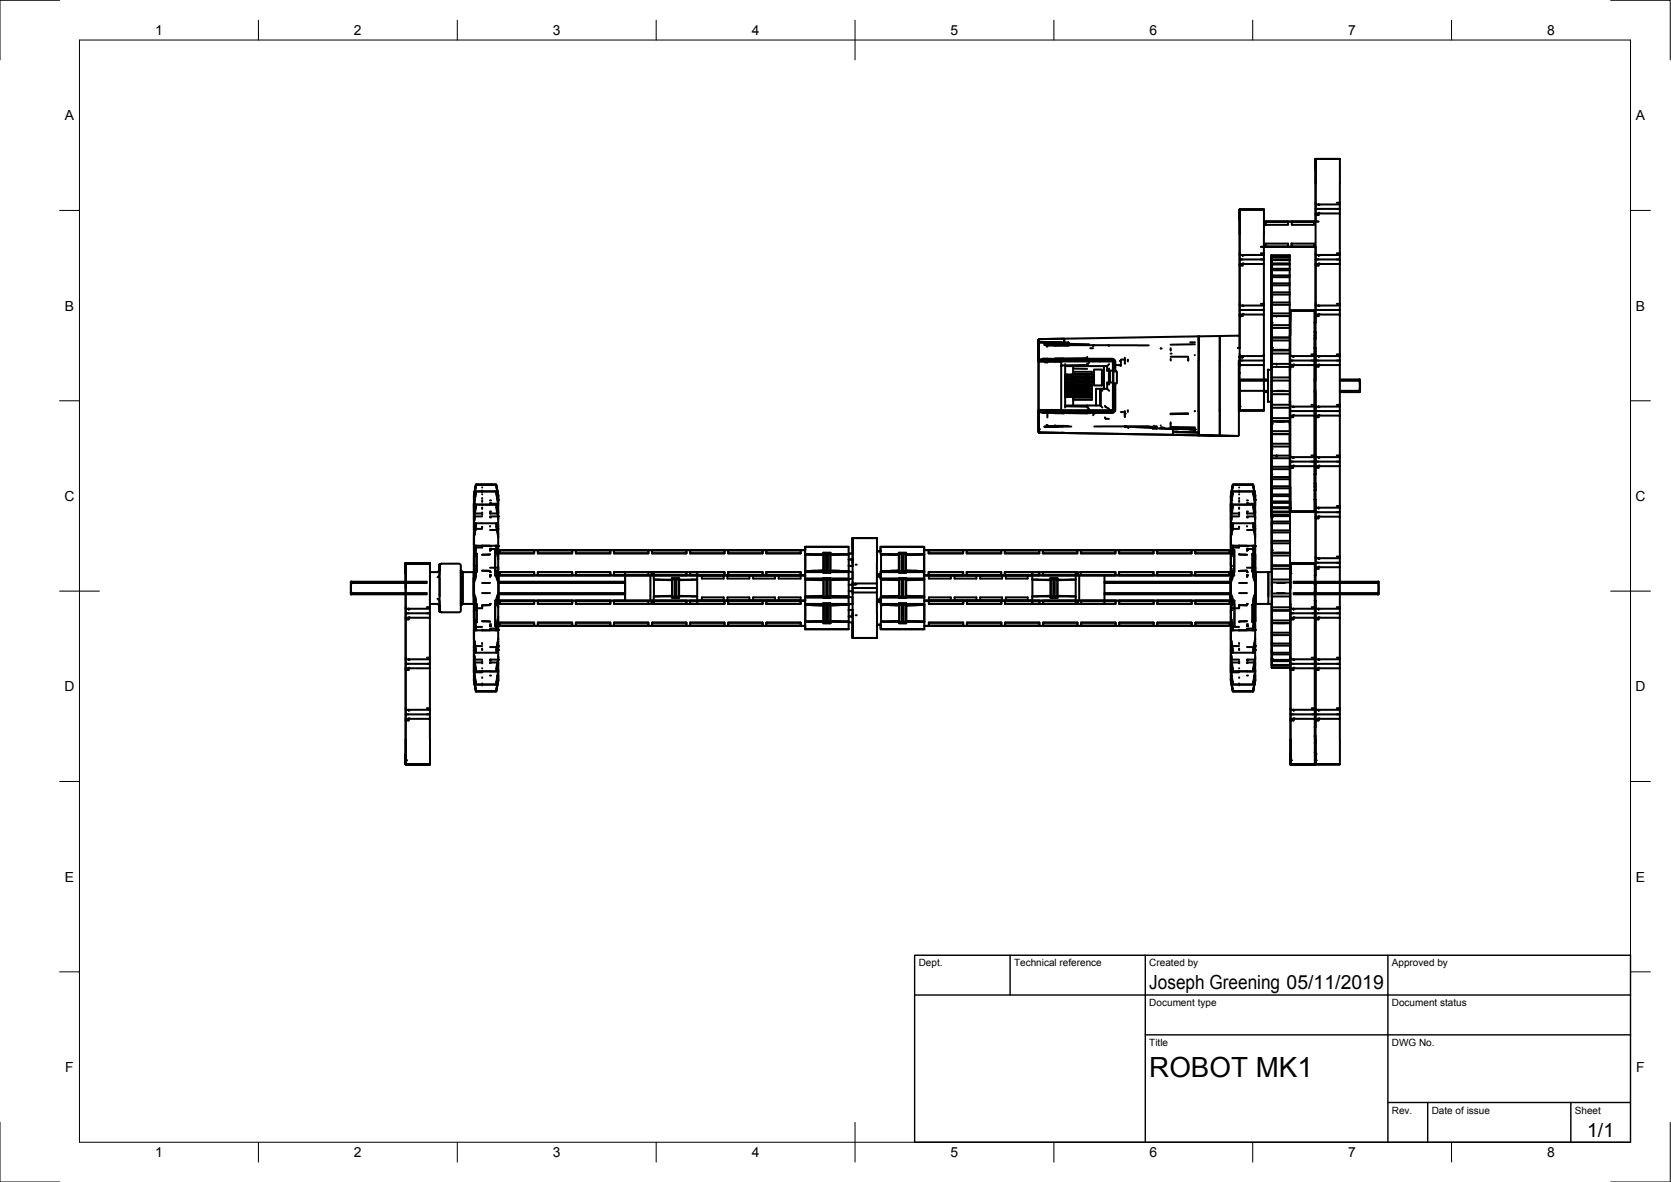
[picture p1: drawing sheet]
<svg xmlns="http://www.w3.org/2000/svg" width="420mm" height="297mm" viewBox="0 0 420 297" stroke-linecap="round" stroke-linejoin="round" font-family="sans-serif">
<defs><g id="words">
<text font-size="7" x="289" y="270.6">ROBOT MK1</text>
<g font-size="4.9">
<text x="289" y="248.5">Joseph Greening 05/11/2019</text>
<text x="399.1" y="285.7">1/1</text>
</g>
<g font-size="3.5">
<text x="39" y="8.8">1</text>
<text x="89" y="8.8">2</text>
<text x="139" y="8.8">3</text>
<text x="189" y="8.8">4</text>
<text x="239" y="8.8">5</text>
<text x="289" y="8.8">6</text>
<text x="339" y="8.8">7</text>
<text x="389" y="8.8">8</text>
<text x="16.3" y="30.2">A</text>
<text x="411.3" y="30.2">A</text>
<text x="16.3" y="78">B</text>
<text x="411.3" y="78">B</text>
<text x="16.2" y="125.9">C</text>
<text x="411.2" y="125.9">C</text>
<text x="16.2" y="173.7">D</text>
<text x="411.2" y="173.7">D</text>
<text x="16.3" y="221.6">E</text>
<text x="411.3" y="221.6">E</text>
<text x="16.4" y="269.4">F</text>
<text x="411.4" y="269.4">F</text>
<text x="39" y="290.8">1</text>
<text x="89" y="290.8">2</text>
<text x="139" y="290.8">3</text>
<text x="189" y="290.8">4</text>
<text x="239" y="290.8">5</text>
<text x="289" y="290.8">6</text>
<text x="339" y="290.8">7</text>
<text x="389" y="290.8">8</text>
</g>
<g font-size="2.5">
<text x="231" y="242.9">Dept.</text>
<text x="255" y="242.9">Technical reference</text>
<text x="289" y="242.9">Created by</text>
<text x="350" y="242.9">Approved by</text>
<text x="289" y="252.8">Document type</text>
<text x="350" y="252.8">Document status</text>
<text x="289" y="262.9">Title</text>
<text x="350" y="262.9">DWG No.</text>
<text x="350" y="279.9">Rev.</text>
<text x="360" y="279.9">Date of issue</text>
<text x="396" y="279.9">Sheet</text>
</g>
</g></defs>
<!-- layer: Visible -->
<g fill="none" stroke="#000" stroke-width=".51">
<path d="M330.8 39.9h6.1zM330.8 39.9v1zM330.8 39.9v6.2zM336.9 39.9v6.2M311.7 52.6h6.1M311.7 53.6v-1v1M311.7 58.9v4.8M311.7 53.6v1.6M311.7 52.6v6.2M311.7 53.6v5.2M317.8 55.7h13.8M317.8 52.6v11.5h-6.1v-5.2"/>
<path d="M318.2 55.7v.8M318.2 56.5h5.6M318.3 55.7v.8M323.9 55.7v.8M324.8 55.7v.8M324.8 56.5h5.6M330.4 55.7v.8M330.8 46.2v5.2h6.1v-5.2M330.8 53.6h6.1v10.5h-6.1zM330.8 40.9v-1v1M330.8 51v1.5h6.1h-.8M330.8 40.9v1.6z"/>
<path d="M330.8 40.9v1.6M330.8 46.2v4.8M330.8 51v3v-1.5h.8M331.6 53.6v.4h-.8v1.7M331.6 51.4v.1v-.1M331.6 51.4v.1M336.1 51h.8v2.6M311.7 79h6.1v10.5h-6.1zM311.7 66.3h6.1v10.5h-6.1zM311.7 76.4v3v-.4M311.7 63.7v3v-.4M311.7 76.4v1.5h.8"/>
<path d="M311.7 63.7v1.5h.8M312.5 79v.4h-.8v8h-.4M312.5 66.3v.4h-.8v9.7M312.5 64.1v.1M312.5 76.8v.1v-.1M312.5 76.8v.1M317 62h13.8v1.7M317 63.7h.8v2.6M317 76.4h.8v2.6M317 65.2h.8h-6.1v1.1M317 77.9h.8h-6.1v1.1M318.3 62v-.8h5.6v.8h-5.7"/>
<path d="M319.7 64.6h4.6v.6h-4.6M319.7 65.4h4.6v.8M319.7 71.7h4.6v1.8M319.7 74h4.6v2M319.7 76.6h4.6v2.2M319.7 79.4h4.6v2.3M319.7 79.4v2.6zM319.7 76.6v2.7zM319.7 74v2.6M319.7 71.7v2.3M319.7 69.6v2.1M319.7 67.9v1.7"/>
<path d="M319.7 66.5v1M319.7 67.5v.4M319.7 65.4v.8M319.7 65.4v2.7v-.6M319.7 64.6v.6M319.7 64.6v2.6v-1M319.7 64.2v2.5v-1.5M319.7 64.2v2.3M319.7 66.5v2.7M319.7 67.9v2.8M319.7 69.6v2.9M319.7 71.7v2.8"/>
<path d="M319.7 74v2.8M319.7 64.2v.4M319.7 65.2v.2M319.7 66.2v.3M319.7 69.6h4.6M319.7 69.2h4.6M319.7 67.9h4.6M319.7 66.5h4.6M319.7 66.2h4.6M319.7 64.2h4.6M319.7 69.4v4.2M319.7 74.7v-7v19.7"/>
<path d="M319.7 64.1v.1M319.7 65.1v.2M319.7 66.2v.2M319.7 69.2v.4M321 79.4v.2M324.3 66.5v1h-4.6M324.3 67.9v1.3M324.3 69.6v1.6M324.3 78.8l-4.6-.1v.7M324.3 76h-4.6v.6M324.3 73.5h-4.6v.5M324.3 71.2h-4.6v.5"/>
<path d="M324.3 64.5l-4.6 .1M324.3 64.2v.3M324.3 64.1v.1M324.3 64.5v.1M324.3 65.1v.2M324.3 66.2v.2M324.3 67.5v.4M324.3 69.2v.4M324.3 71.2v.5M324.3 73.5v.5M324.3 76v.6M324.3 78.7v.7"/>
<path d="M324.4 78h6.1M324.4 79.1v-1.1v1.1M324.4 79.1v1.5M324.4 78v6.2M324.4 79v5.2M324.7 61.2h5.7v.8h-5.7zM324.8 61.2v.8M330.5 78v11.5h-6.1v-5.2M330.8 66.3h6.1v10.5h-6.1zM330.8 79h6.1v10.5h-6.1zM330.8 76.4v1.5h6.1h-.8M330.8 63.7v1.5h6.1h-.8"/>
<path d="M330.8 76.4v3v-1.5h.8M330.8 63.7v3v-1.5h.8M331.6 66.3v.4h-.8v9.7M331.6 79v.4h-.8v1.7h-.3M331.6 64.1v.1v-.1M331.6 76.8v.1v-.1M331.6 64.1v.1M331.6 76.8v.1M336.1 63.7h.8v2.6M336.1 76.4h.8v2.6M261.1 85.4v5l1.1-.2h17.5l.6 .4M261.1 85.9v.2"/>
<path d="M261.1 85.4v.5M261.1 85.4v.7M261.1 90.6v12.7M261.1 90.6v-4.4l.1 4.4M261.1 85.9l.1 4.7M261.1 85.9v4.7M261.1 86l.1 4.6M261.1 86v4.6M261.1 85.4l.1 5M261.2 90.9h5.6M261.2 85.3l.1-.1-.2 .2zM261.3 85.2l-.2 .2"/>
<path d="M261.3 86.1h1.3v.1M261.3 85.2l6.2-.1v1.1M261.3 90.7h18.3M261.4 85.2h-.1M261.4 90.7h-.2M262.2 90.2l17.5 .3 .4 .3 .2-.2 .1 2.7 .4 .2v2.7l-.4 .2-.1 6.9M262.5 86.1l6.1 .2M262.5 90.6v.2h.6v-.2M262.5 86.3l11.3 .2M262.6 90.1v.5M262.6 86.6h3.5M262.6 86.7h11.1"/>
<path d="M262.8 90.9v.2M263.1 86.8h5.5M263.1 90.8v.1M263.2 90.1v.5M263.2 90.5h.1M263.3 90.6v.6M263.4 90.2h.1M263.4 90.1v.5M265.3 86.2v.2M266.1 86.2v-.2h-3.5v.3M266.8 90.9v12.1h-5.6M266.8 90.9l13-.1v1.8"/>
<path d="M267.3 90.1h-2M267.3 90.6l-.4 .2h-3.6M267.3 90.6l-.4 .2-1.7 .1M267.3 90.2v.4M267.5 86l1.1 .1M267.6 85.1v.9l-6.3-.1M267.8 94.5h1.1M267.8 99.4h1.1M267.8 96.2h1.5M267.8 96.7h1.5M267.8 97.2h1.5M267.8 97.7h1.5"/>
<path d="M267.8 92h10.6M267.8 91.5v10.9M267.8 97.2h.1M267.8 97.7h.1M267.8 96.7h.1M267.8 96.2h.1M267.9 98.7h.1M267.9 98.3h.1M267.9 97.7h.1M267.9 97.2h.1M267.9 96.7h.1M267.9 96.2h.1"/>
<path d="M267.9 95.6h.1M267.9 94.6h.1M267.9 94.2h.1M267.9 99.5l.2 .2M267.9 95.4l.2 .2M268.1 99.3l-.2 .2M268.1 98.3l-.2 .2 .2 .2M268.1 97.2l-.2 .3 .2 .2M268.1 95.2l-.2 .2M268.1 97.2h4.9l.2 .2-.2 .3h-4.9M268.1 94.2l-.2 .2 .2 .2M268.1 98.3h-.2"/>
<path d="M268.1 97.2h-.2M268.1 96.2h-.2M268.1 94.2h-.2M268.1 98.7h-.2h1.4M268.1 97.7h-.2M268.1 94.6h-.2l1.4 .1M268.1 98.7l6.4 .1M268.1 94.6l6.4 .1M268.1 96.7a.27 .27 0 0 1-.1-.5 .27 .27 0 0 1 .5 0h4.5l.2 .2-.2 .3h-5.1M268.4 94.2h.1M268.4 94.6v.1M268.4 95.2h.1"/>
<path d="M268.4 95.7h.1M268.4 96.2h.1M268.4 96.7h.1M268.4 97.2h.1M268.4 97.7h.1M268.4 98.2v.1M268.4 98.7h.1M268.4 99.3h.1M268.4 99.7v.1M268.6 86.2l-.2 .1M268.6 86.1v.3M268.6 86.1h.1"/>
<path d="M268.6 86.3h.1M269.3 99.8l-1.4-.1 6.6 .1M269.3 99.3h-1.4h.2M269.3 95.7h-1.4h6.6M269.3 95.2h-1.4h.2M269.3 98.2l-1.5 .1M269.3 94.2h-1.5M269.3 94.6l.5 .1v.5h-.5M269.3 95.7h.5v.5M269.3 98.2h.5M269.3 98.7h.5v.6l-.5-.1M269.3 99.7l.5 .1v2.1"/>
<path d="M269.3 96.7h.5v.5M269.3 97.7h5.2M269.3 94.2h.1M269.3 94.6v.1M269.3 95.2h.1M269.3 95.7h.1M269.3 98.2v.1M269.3 98.7h.1M269.3 99.3h.1M269.3 99.7v.1M269.8 93.4h4.7v.7M269.8 92v2.1h-.5"/>
<path d="M269.8 94.8h4.7M269.8 99.1h4.7M269.8 92.6l3.5 .1M269.8 94h4.7M269.8 95h4.7M269.8 95.8h4.7M269.8 96h4.7M269.8 96.7h4.7M269.8 96.9h4.7M269.8 97h4.7M269.8 97.9h4.7M269.8 98.1h4.7"/>
<path d="M269.8 98.9h4.7M269.8 99.9h4.7M269.8 97.7v.6M273 99.3l.2 .2-.2 .2M273 98.3l.2 .2-.2 .2M273 95.2l.2 .2-.2 .2M273 94.2l.2 .2-.2 .2M273.3 91.7l-6.2 .1-.3 .3M273.3 99.2v.6M273.3 94.1v.6M273.3 91.8v.2zM273.3 90l-6 .1"/>
<path d="M273.3 97.2v.5zM273.3 96.7v-.5v.5M273.3 98.2v.5v-.5M273.3 95.1v.6v-.5M273.4 89.7v.7M273.4 91.8v-.3v.3M273.4 95.1v.6M273.4 98.2v.5M273.4 96.2v.5M273.4 90.7v.1M273.4 97.2v.5M273.8 86.7h1.3"/>
<path d="M273.8 90.9l-.5 .9M273.8 90.7v.1M273.8 94.1v.6M273.8 95.2v.5M273.8 96.2v.5M273.8 97.2v.5M273.8 98.2v.6M273.8 99.2v.6M273.8 90.2h6.1M273.9 94.1v.6M273.9 99.2v.6M273.9 95.1v.6"/>
<path d="M273.9 98.2v.5M273.9 96.2v.5M273.9 97.2v.5M273.9 90.7v.2M274.1 87.5h.7M274.5 99.8v.7h-4.7M274.5 98.8v.4M274.5 97.7v.5M274.5 96.7v.5M274.5 95.7v.5M274.5 94.7v.5M274.5 96.2h-5.2"/>
<path d="M274.5 97.2h-5.2M274.5 99.2l-6.4 .1M274.5 98.2l-6.4 .1M274.5 95.2h-6.4M274.5 94.1l-6.4 .1M274.5 94.1v.6M274.5 95.2v.5M274.5 96.2v.5M274.5 97.2v.5M274.5 98.2v.6M274.5 99.2v.6M274.8 90.7v.1"/>
<path d="M274.9 86.7h.1M275.1 92.9h2v4h-2zM276.4 90.4l.2 .2M276.6 90.7v.1M276.7 97.7l.5 .5M277.6 92v5.7M278.4 97.7h-2.8v4.2M278.4 96.1l.5 .5M278.4 97.7l.5 .5M278.4 93.1h1.4v3M278.4 92v1.1M278.6 86.7l.2 .2"/>
<path d="M278.8 90.7v.1M278.8 93.1v3M278.8 90.4l-4 .1M278.9 92.6l-.5 .5M278.9 91.5l-.5 .5M279 93.1v3M279.6 90.7l.4 .3M279.8 96.1h-1.4v1.6M279.8 96.1v7h-13M279.8 92.6v.5M280 97.7v.9v-.2M280 93.3v-1.9v6.8"/>
<path d="M280 91v.3M280 91v2.3M280 91.4l.1 .3M280 91v.9M280 93.3h.1M280.1 90.8v2.5h.3M280.1 96.4h-.1v6.5M280.4 96.4h-.3v6.8M280.4 91.7l1.3 .1M281.8 91.9h.1M281.8 90.6l-.2 .1M281.8 90.7v1.2"/>
<path d="M282.8 90.3l-1 .1M282.8 89.9v1.5M282.9 91.4h.1M283.6 90.4v.4M283.6 90.5h.1M288.8 86.8l-13.7-.1-.3 .3M291.8 87.5v.1M294.3 87.5v.3M294.3 89.6h4.4M294.4 87.8v.3M294.4 90.2v.4M298.8 90v.6v-.3"/>
<path d="M299.3 86h1.1M300.4 89.2h.1M300.4 86.5l-6.1 .1M301.3 84.5v24.9M301.4 84.5l-.1 .8M301.4 90.6v12.7M301.4 84.5l.1 6.1-.1-5.3M306.7 84.4l-45.4 .8M306.7 84.4v25.1M311.3 84.4h-4.6M311.3 84.4h.1M311.5 96.1h.2"/>
<path d="M311.5 93.8h.2M311.5 90.6v12.7M311.5 89.7l.9 .1M311.6 89.7l.9 .1M311.6 98.2h7.2M311.6 95.7h7.2M311.6 95.4h7.2M311.6 98.5h.1M311.7 89.8v1.6l-.2 .1 .2-.1M311.7 97v-5.3h6.1v11.4M311.7 89.1v1.5h.8M311.7 96.1v.9"/>
<path d="M311.7 96.1v1.7h-.2M311.7 96.9v6.2M311.7 96.9v5.2M312.4 89.8h.1M312.5 89.5v.1M317.7 89.1l.1 2.6M317.7 90.6h-6v1.5M317.8 98.5h1M318.8 92.9h.9M318.8 93v7.9zM319.7 95.6v2.7h4.6v-2.7M319.7 88.8v2.6h4.6v-2.6"/>
<path d="M319.7 92.2v2.7M319.7 85.6v2.5M319.7 82.4v2.4M319.7 92.2v.7M319.7 99.1v2.6M319.7 82.8v.3M319.7 92.2h4.6M319.7 94.9h4.6M319.7 95.6h4.6M319.7 88.8h4.6M319.7 88.1h4.6M319.7 85.6h4.6"/>
<path d="M319.7 84.8h4.6M319.7 82.4h4.6M319.7 99.1h4.6M319.7 82.8v10.1M319.7 82.1v4.2v-3.2M319.7 87.4v6.4M319.7 93.8v6.3M319.7 87.4v5.5M319.7 81.1v6.3M319.7 82.8v28.3v-10.2M319.7 84.8v.7M319.7 88.1v.7"/>
<path d="M319.7 91.4v.8M319.7 94.8v.8M319.7 98.3v.7M321 98.2h2M321 91.4v.2M324.3 92.2v2.7M324.3 99.1v2.6M324.3 82.4v2.4M324.3 85.6v2.5M324.3 81.7h-4.6v.7M324.3 87.4v.5h-4.6M324.3 81.7v.7"/>
<path d="M324.3 84.8v.7M324.3 88.1v.7M324.3 91.4v.8M324.3 94.8v.8M324.3 98.3v.7M324.3 84.2v.6M324.4 91.7h6.1v10.5h-6.1zM324.4 84.3v4.8M324.4 89.1v3v-.4M324.4 89.1v1.5h.8M325.2 91.7v.4h-.8l-.1 .8M325.2 89.5v.1"/>
<path d="M329.7 89.1h.8v2.6M329.7 90.6h.8h-6.1v1.1M330.5 87.4h.3v1.7M330.5 98.5h.3v3.3M330.5 98.2h.3M330.5 95.7h.3M330.5 83.4h.3v1.7h-.3M330.8 91.7h6.1v10.5h-6.1zM330.8 89.1v1.5h6.1h-.8M330.8 89.1v3v-1.5h.8M331.6 91.7v.4h-.8v3.3h-.3M331.6 89.5v.1v-.1"/>
<path d="M331.6 89.5v.1M336.1 89.1h.8v2.6M336.9 98.5h4.9M336.9 95.7h4.9M336.9 95.4h4.9M341.8 95.7l.1 1-.1 1.5h-4.9M341.8 98.5h.1M341.8 95.4l.1 .3M341.8 95.3v.4M341.8 98.2v.3M342 95.7l-.1 2.8M261.1 107.9v.1z"/>
<path d="M261.1 108.5v-.6v.6l.2 .2M261.1 107.9v.1v-.1M261.1 108.5l.2 .2zM261.1 103.3v4.7zM261.1 103.3v4.4M261.2 103.2h18.4M261.3 108.7l6.2 .1M261.3 108.7l40 .7M262.5 103.2v-.1l.6 .1M263.1 103v.1M263.3 103.1h3.6l.4 .2v.4M263.3 103v.2"/>
<path d="M263.3 103.4h2M263.4 103.8v1.1M263.4 103.7h.1M265.2 103l1.7 .1M265.3 103.9h2M265.3 107h3.3M265.3 106.9v.2M265.3 107.1h-2.2M266.1 107.3h-3.5M266.8 108.8h.8zM267.3 107.2h-4.7h6.8M267.3 103.8l6 .1"/>
<path d="M267.8 102.1l5.5 .1M267.8 101.9h8.9M273.3 101.9l.1 .4 .4 .7M273.4 102.1v.3M273.4 103.7v.2M273.4 103.1v.1M273.8 103.1v.1M273.8 103.7h6.1M273.9 103v.9M274.8 103.1v.1M274.8 103.4l4 .1M276.6 103.3l-.3 .3-1.3 .3-.1 .5"/>
<path d="M276.6 103.1v.1M276.7 101.9v-4.2v4.2M276.7 101.9l.5 .5M277.8 105l.2 .2 .8 .1M277.8 102l.2 .2M278 102.3l.8 .4M278.8 102.8l.3 .3h.8M278.8 103.1v.1M278.8 103.7h.1M279.8 100.2h.1M279.8 100.2h.2M280 102.8v.1"/>
<path d="M280 102.9l-.4 .3M280.3 103.3l-.6 .4h-17.5l-1.1-.2M280.3 103.3l-.2-.1-.4 .2-17.5 .3M281.8 103.6h1M282.8 107.2l.2 .2M282.8 104v.7M282.8 103.3v1.5M282.8 107v.2M283 107.2l9.2 .5 8.1 .2v.4M283.6 107.3l.1 .2zM283.6 103.1v.4M283.6 107.3h.1"/>
<path d="M288.8 107.2h1M288.8 107.1l-13.7 .1M289.8 107.7h.1M290 107.6h.1M290.1 107l.6 .3 .1 .4h-1M290.8 107.1v.5M291.8 107.4l1 .1M291.8 106.9h.1M291.8 107.7h2M293.8 107.7h.3M294.3 106.1v1.7M294.3 104h4.4l-4.4 .1"/>
<path d="M294.3 107.3l6.1 .1M294.5 107.8l5.8 .1M294.9 109.3l6.4 .1M294.9 108.5v-.6v1.4v-.2M294.9 107.9v.6M295.7 108.6l5.6 .1M296.2 107.9h-1.3M298.7 103.9l-4.4 .1M299.1 107.9h.2M300.3 108.6h1.1M300.4 103.3h.1M300.4 107.9h-1.1h1.1"/>
<path d="M300.4 108.3v.3l-5.5-.1M300.5 107.9l-.1 .3v-.3M301.3 109.4l5.4 .1zM301.5 103.3l-.1 6.1zM306.7 109.5l4.6 .1zM311.3 109.6h.1M311.3 109.5h.1M311.5 109.3l-.2 .3M311.5 100.1h.2M311.5 103.3v6M311.6 100.1l-.1 .8M311.7 103.2h6.1"/>
<path d="M311.7 103.2v-1v1M311.7 100.6v1.6zM311.7 100.6v1.6M311.7 100.1v3M311.7 100.1v2M318.8 101h.9M319.7 110.8v.9M319.7 106h4.6v.5M319.7 102.5v2.6h4.6v-2.6M319.7 109.1h4.6v2.4M319.7 101v.7M319.7 105.8v2.6"/>
<path d="M319.7 109v2.5M319.7 111.9v2.6zM319.7 114.6v2.7zM319.7 117.3v-.2v2.8M319.7 119.9v-.5v2.8M319.7 117.9v2M319.7 114.5h4.6M319.7 119.9h4.6M319.7 117.9h4.6M319.7 117.3h4.6M319.7 111.5h4.6M319.7 105.8h4.6"/>
<path d="M319.7 102.5h4.6M319.7 101.7h4.6M319.7 101.7v.8M319.7 105.1v.7M319.7 108.3v.8h4.6M319.7 111.5v.7h4.6M319.7 114.5v.6l4.6 .1M319.7 117.3v.6M319.7 119.9v.5M319.7 107.5v3.3M319.7 106.5v4.3M319.7 106.5v6.3v-1.2v.4"/>
<path d="M319.7 100.1v6.4M319.7 106.5v6.3M319.7 100.9v5.6M319.7 112v14.2v-7M321 114.5v.3zM321 114.5v.2M324.3 101l.1 .8M324.3 105.8v2.6h-4.6M324.3 112.2v2.3M324.3 115.2v2.1M324.3 117.9v2M324.3 119.9v.5"/>
<path d="M324.3 117.3v.6M324.3 114.5v.6M324.3 111.5v.7M324.3 108.3v.8M324.3 105.1v.7M324.3 109.1v1.7M324.3 101.7v.8M324.4 104.4h6.1v10.5h-6.1zM324.4 114.5v3.1v-1.6h6.1h-.8M324.4 114.5v1.5h.8M324.4 101.8v3v-.4M324.4 101.8v1.5h.8"/>
<path d="M325.2 104.4v.4h-.8v9.7M325.2 102.2v.1v-.1M325.2 114.9v.1v-.1M325.2 117.1v.5h-.8v4.8M325.2 102.2v.1M325.2 114.9v.1M329.7 114.5h.8v2.6M329.7 101.8h.8v2.6M329.7 103.3h.8h-6.1v1.1M330.8 104.4h6.1v10.5h-6.1zM330.8 117.1h6.1v10.5h-6.1zM330.8 114.5v1.5h6.1h-.8"/>
<path d="M330.8 101.8v1.5h6.1h-.8M330.8 114.5v3.1v-1.6h.8M330.8 101.8v3v-1.5h.8M331.6 104.4v.4h-.8v9.7M331.6 117.1v.5h-.8v1.6h-.3M331.6 102.2v.1v-.1M331.6 114.9v.1v-.1M331.6 102.2v.1M331.6 114.9v.1M336.1 101.8h.8v2.6M336.1 114.5h.8v2.6M119.2 125.6l.5-2.1-.5 3.4"/>
<path d="M119.2 128.7l.3-1.2-.3 2.4M119.2 128.2l.5-1.4-.5 3.6M119.2 125.9l.3-1.7-.3 2.4M119.2 132.8l.3-.6-.3 2.1M119.2 137.2l.1 .1a.27 .27 0 0 1 .4 0 .27 .27 0 0 1 0 .4l-.5 2.8M119.2 124.4l.5-2.6-.5 3.8M119.2 137.5v4.5M119.2 130v.6M119.2 133.2v.7M119.2 137.1v1M119.2 128.1v.5M119.2 133.2h.2"/>
<path d="M119.2 129.8h.1M119.2 132.9h.3M119.2 124.4v.1M119.2 125.6h.1M119.2 125.8v2M119.2 128.1v1.7M119.2 138v.1M119.2 130.4v1.8M119.2 127v1.2M119.2 126.9v1.3M119.2 124.8v.4M119.2 135v2.2"/>
<path d="M119.2 125.2v.4M119.2 137.2v.7M119.2 138.1v3.9M119.2 138.1v4.1M119.2 134.7v.3M119.2 132.7v.1M119.2 133.9v3.1M119.2 133.9v3.4M119.2 130.6v2.1M119.2 130.6v2.6M119.2 130v-.2v2.9M119.2 128.1v-.5v1.8v-.9"/>
<path d="M119.2 128.6v1.4M119.2 128.4v1.6M119.2 127.5v.6M119.2 124.5h.1M119.2 137.9h.1M119.2 132.9h.1M119.2 124.8v.1M119.2 132.8v.1M119.2 125.6v.3M119.2 128.7v.3h.1M119.2 130.4v2.1M119.2 128.2v.5"/>
<path d="M119.2 137h.1M119.2 126.1v.5M119.2 129.9v.5M119.2 125.9v.2M119.2 133.2v3.8M119.2 133.7v3.6M119.2 125.9v.7M119.2 139.7v.8M119.2 132.2v.6M119.2 124.5v.3zM119.2 137.1v.2M119.2 134.3v.7"/>
<path d="M119.2 125.1v.1M119.2 137.9v4.3M119.2 134.3v.4M119.2 137.2v.8M119.2 134.7v2.3M119.2 129.8v.6M119.2 126.9v.1M119.2 130.4v2.8M119.2 126.6v.4M119.2 138h.3M119.3 129.8h1.9M119.4 123.7l-.1 .2"/>
<path d="M119.4 129h1.8M119.4 123.3v.1M119.5 137.1h5.4M119.5 138l-.3 1.7M119.5 138h-.3M119.5 122.5h.1M119.5 122.5l-.3 2.3M119.5 122.5l-.3 2M119.6 132.9h1.6M119.6 131.5h5.2M119.6 131.5v1l-.4 2.5M119.6 131.5l-.4 .7"/>
<path d="M119.6 122l-.4 2.5M119.7 121.8h5.1h-5.1M119.7 123.5h5.1M119.8 139.2l-.6 .1v4.2l.6 .2M119.8 139.2l.1 .1M119.9 139.1v4.6M121.2 137.3v.3h-1.5M121.2 123.3v.4M121.2 132.4v.1M121.2 137.1h.1M121.2 132.5h.1M121.2 122.5h.1"/>
<path d="M121.2 124.2v.1M121.2 128.8v.2M121.2 129.2v.2M121.2 125.7v.4M121.2 125.2v.1M121.2 127.6v.3M123.2 139.3l-2 .1M123.2 133.2h1.7M123.2 129.8h2M123.2 138h1.6M123.2 126.6h2M123.2 132.2v.1"/>
<path d="M123.2 138.2v.2M123.2 128.9v.1h1.9M124.5 138.2h78M124.5 138.2v5.6M124.5 138.2v6.4h78h-27.2M124.8 131.5v.9l.5 2.6M124.8 131.5l.5 .7M124.9 138l.4 1.7M124.9 138h.4M124.9 138h.3M125 132.9h.3M125 133.2h.3"/>
<path d="M125.1 123.4l.2 1zM125.1 123.4l-.3-1.6 .5 3.1M125.1 129h.2M125.2 126.8h-6v.6v-.5M125.3 125.6l-.5-2.1 .5 3.4M125.3 128.2l-.5-1.4 .5 3.6M125.3 137.2l-.1 .1a.26 .26 0 0 0-.4-.1 .26 .26 0 0 0 0 .4l.5 2.9M125.3 125.9l-.4-1.7 .4 2.4M125.3 128.7l-.4-1.2 .4 2.4M125.3 132.8l-.4-.6 .4 2.1M125.3 124.5h.1M125.3 124.5l-.4-2 .4 2.3"/>
<path d="M125.3 124.9h.1M125.3 125.6h.1M125.3 128.2h.1M125.3 129v.8M125.3 130.4h.1M125.3 132.2h.1M125.3 132.9v.3M125.3 130.4v1.8M125.3 126.9v1.3M125.3 135v2.2M125.3 132.9h.1M125.3 124.8v.1"/>
<path d="M125.3 132.8v.1M125.3 125.6v.3M125.3 126.6v.3M125.3 128.7v.3M125.3 129.8h.1M125.3 128.2v.5M125.3 126.1v.5M125.3 129.9v.5M125.3 125.9v.2M125.3 133.2v1.1M125.3 132.2v.6M125.3 124.9v.7"/>
<path d="M125.3 134.3v.7M125.3 124.5v.3M125.3 138v1.7M125.3 137.2v.8M125.3 139.7v.8M125.6 138.3h8.7M125.7 138.3v.8l8.6-.1v-.7M135.2 138.3h8.7M135.2 138.3l.1 .7M135.2 139.1h8.6M143.9 138.3v.7M144.8 138.3v.8l8.7-.1v-.7"/>
<path d="M144.8 138.3h8.6M154.4 138.3v.7l8.6 .1v-.8M154.4 138.3h8.6M163.9 138.3h8.7M164 138.3v.7M164 139.1h8.6M172.6 138.3v.7M173.5 138.3h8.7M173.5 138.3v.7M182.2 138.3v.7l-8.7 .1M183.1 138.3v.7l8.6 .1 .1-.8M183.1 138.3h8.6"/>
<path d="M192.7 138.3h8.6M192.7 138.3v.7M192.7 139.1h8.6M201.3 138.3v.7M202.4 137.4v.8M202.5 139.2v4.4M203.7 139.3l3 .1M207 138.9h1.8v.4v-.4M207 138.9v.4h-4.5h4.5M207 138.9v.4M207 139.3v4.2M207.1 139.2l.6 .1 .1 2.1-.1 2.1-.6 .2"/>
<path d="M207.1 139.2l-.1 .1h-.3M207.1 139.1v4.6M208.7 139.2l.4 .2M208.7 139.2l-.6 .1v4.2l.6 .2M208.8 139.1v4.6M211 139.4h-1.9M211.4 139.3l-2.3 .1M213.4 137.4h-11v1.8v-1.8h11v1.9h-4.6v-.4h-1.8M213.4 139.3h-4.6l-.1 4.4M213.4 139.3h.1M213.4 139.3v4.2M214.4 136.2v1.6"/>
<path d="M214.4 135.2h6.1v11.4h-6.1v-5.2M214.4 136.2v-1v1M214.4 139.1h-1v.2M214.4 135.2v6.2zM220.5 138.5h1zM221.4 139.2v-1.8h10.9v1.8M221.4 137.4v1.1M221.5 137.4h10.9v1.8M221.5 139.2v4.4M225.7 139.4l-4-.1-.2 .2M226 139.3h.1M226 139.3v4.2"/>
<path d="M226.1 139.3v4.2M226.1 139.2l.7 .1M226.1 139.2v.1M226.1 139.1v4.6M226.1 139.1h.1M226.8 139.3v4.2M227.1 139.3v4.2M227.8 139.2l-.8 .1v4.2l.8 .2M227.8 138.9v.4M227.8 139.2v.1M227.8 139.3h.1M227.8 139.1v4.6"/>
<path d="M227.8 139.3v4.2M231.1 139.3l-3 .1-.3-.1-.1-.2v4.6l.1-.2h.3M232.3 139.3h-4.5v-.4h-1.8v.4h-4.5h4.6v-.4h1.7v.4h4.6h-4.3M232.3 138.2h78.1M232.3 139.2v6.2h-10.9v-1.8M232.4 139.2v6.4M233.4 138.3h8.8M233.5 138.3v.7l8.7 .1M233.6 138.3v.7M242.1 138.3v.7M242.2 138.3v.7M243 138.3l.1 .7"/>
<path d="M243 138.3h8.8M243.1 138.3v.7M251.7 138.3v.7M251.8 138.3v.7l-8.8 .1M252.6 138.3h8.7M252.6 138.3v.7l8.7 .1v-.8M252.7 138.3v.7M261.3 138.3v.7M262.2 138.3h8.7M262.2 138.3v.7l8.7 .1M262.3 138.3v.7M270.8 138.3v.7"/>
<path d="M270.9 138.3v.7M271.8 138.3v.7M271.8 138.3h8.7M271.8 138.3l.1 .7M280.4 138.3v.7M280.5 138.3v.7l-8.7 .1M281.3 138.3v.7M281.3 138.3h8.7M281.4 138.3v.7M290 138.3v.7M290.1 138.3v.7l-8.8 .1M290.9 138.3h8.7"/>
<path d="M290.9 138.3v.7l8.7 .1M291 138.3v.7M299.6 138.3l-.1 .7M299.6 138.3v.7M300.5 138.3h8.7M300.5 138.3v.7l8.7 .1v-.8M300.6 138.3v.7M309.1 138.3v.7M309.5 125.6l.5-2.1-.5 3.4M309.5 128.7l.4-1.2-.4 2.4M309.5 128.2l.5-1.4-.5 3.6M309.5 125.9l.4-1.7-.4 2.4"/>
<path d="M309.5 132.2l.5-.7-.5 3.5M309.5 132.8l.4-.6-.4 2.1M309.5 137.2l.1 .1a.26 .26 0 0 1 .4-.1 .26 .26 0 0 1 0 .4l-.5 2.9M309.5 124.4l.5-2.6-.5 3.8M309.5 137.5v4.5M309.5 130v.6M309.5 133.2v.7M309.5 137.1v1M309.5 128.1v.5M309.5 133.2h.2M309.5 124.4v.1M309.5 125.6h.1"/>
<path d="M309.5 125.8v2M309.5 128.1v1.7M309.5 138v.1M309.5 132.9h.3M309.5 130.4v1.8M309.5 127v1.2M309.5 126.9v1.3M309.5 124.8v.4M309.5 135v2.2M309.5 125.2v.4M309.5 137.2v.7M309.5 138.1v3.9"/>
<path d="M309.5 138.1v4.1M309.5 134.7v.3M309.5 132.7v.1M309.5 133.9v3.1M309.5 133.9v3.4M309.5 130.6v2.1M309.5 130.6v2.6M309.5 130v-.2v2.9M309.5 128.1v-.5v1.8v-.9M309.5 128.6v1.4M309.5 128.4v1.6M309.5 127.5v.6"/>
<path d="M309.5 124.5h.1M309.5 137.9h.1M309.5 132.9h.1M309.5 124.8v.1M309.5 132.8v.1M309.5 125.6v.3M309.5 128.7l.1 .3M309.5 130.4v2.1M309.5 128.2v.5M309.5 137h.1M309.5 126.1v.5M309.5 129.9v.5"/>
<path d="M309.5 125.9v.2M309.5 133.2v3.8M309.5 133.7v3.6M309.5 125.9v.7M309.5 139.7v.8M309.5 132.2v.6M309.5 124.5v.3zM309.5 137.1v.2M309.5 134.3v.7M309.5 125.1v.1M309.5 137.9v4.3M309.5 134.3v.4"/>
<path d="M309.5 137.2v.8M309.5 134.7v2.3M309.5 129.8v.6M309.5 126.9v.1M309.5 130.4v2.8M309.5 126.6v.4M309.5 138h.4M309.6 129.8h2M309.7 123.7l-.1 .2M309.8 123.3l-.1 .1M309.8 137.1h5.5M309.9 138l-.4 1.7"/>
<path d="M309.9 138h-.4M309.9 122.5h.1M309.9 122.5l-.4 2.3M309.9 122.5l-.4 2M309.9 132.9h1.7M309.9 131.5h5.3M309.9 122l-.4 2.5M310 123.5h5.1M310 121.8h5.1h-5.1M310.3 138.2v6.4M310.4 138.2v5.6M311.6 139.3l1.9 .1z"/>
<path d="M311.6 123.3v.4M311.6 132.4v.1M311.6 137.1h.1M311.6 137.3v.3h-1.6M311.6 132.5h.1M311.6 127.6v.3M311.6 122.5h.1M311.6 124.2v.1M311.6 128.8v.2h-1.9M311.6 129.2v.2M311.6 125.7v.4M311.6 125.2v.1"/>
<path d="M311.6 127.6h.1M313.5 133.2h1.7M313.5 129.8h2M313.5 138h1.6M313.5 126.6h2.1M313.6 132.2l-.1 .1M313.6 138.2v.2M313.6 128.9v.1h1.8M314.9 139.3l.1-.2v4.6M314.9 139.2l.7 .1v4.2l-.6 .2M314.9 139.2v.1M314.9 139.1v4.6"/>
<path d="M314.9 139.3v4.2M315.2 138l.4 1.7M315.2 138h.4M315.3 132.9h.3M315.4 133.2h.2M315.4 123.4l.2 1zM315.4 123.4l-.3-1.6 .5 3.1M315.4 129h.2M315.5 139.3v4.2l-.6 .2M315.6 126.8h-6.1v.6v-.5M315.6 125.6l-.5-2.1 .5 3.4M315.6 128.2l-.5-1.4 .5 3.6"/>
<path d="M315.6 132.2l-.4-.7-.1 1 .5 2.5M315.6 137.2l-.2 .1a.27 .27 0 0 0-.3 0 .27 .27 0 0 0 0 .4l.5 2.8M315.6 125.9l-.4-1.7 .4 2.4M315.6 128.7l-.4-1.2 .4 2.4M315.6 132.8l-.4-.6 .4 2.1M315.6 124.5h.1M315.6 124.5l-.4-2 .4 2.3M315.6 124.9h.1M315.6 125.6h.1M315.6 128.2h.1M315.6 129v.8M315.6 130.4h.1"/>
<path d="M315.6 132.2h.1M315.6 132.9v.3M315.6 130.4v1.8M315.6 126.9v1.3M315.6 135v2.2M315.6 132.9h.1M315.6 124.8v.1M315.6 132.8v.1M315.6 125.6v.3M315.6 126.6v.3M315.6 128.7v.3M315.6 129.8h.1"/>
<path d="M315.6 128.2v.5M315.6 126.1v.5M315.6 129.9v.5M315.6 125.9v.2M315.6 133.2v1.1M315.6 132.2v.6M315.6 124.9v.7M315.6 134.3v.7M315.6 124.5v.3M315.6 138v1.7M315.6 137.2v.8M315.6 139.7v.8"/>
<path d="M319.7 122.2v-.8v2.9M319.7 124.3v-1.1v2.8M319.7 124.7v2.8M319.7 127.5v-1.7v2.8M319.7 128.6v-1.9v2.6M319.7 127.2v2.5zM319.7 128.7v.6M319.7 127.7v.9M319.7 124.7v1.3M319.7 126.4v1.1M319.7 122.7v1.6M319.7 120.4v1.8"/>
<path d="M319.7 128.7h4.6M319.7 129.7h4.7M319.7 128.6h4.6M319.7 129.7h.1M319.7 129.3h.1M319.7 126.4h4.6M319.7 124.7h4.6M319.7 124.3h4.6M319.7 122.7h4.6M319.7 122.2h4.6M319.7 120.4h4.6M319.7 122.2v.5"/>
<path d="M319.7 124.3v.4M319.7 126v.4M319.7 127.7v-.3v2.3M319.7 128.5v.2M319.7 129.3l.1 1v-.6v.3M319.7 120.3v4.2M319.8 131.2v7M319.8 139.6v2.6M319.8 136.5v2.7zM319.8 133.8v2.7M319.8 131.5v2.3M319.8 128.8v.6"/>
<path d="M319.8 131.5v2.9M319.8 133.8v2.8M319.8 131.5h4.6M319.8 139.6h4.6M319.8 136.5h4.6M319.8 135.9h4.6M319.8 133.8h4.6M319.8 133.3h4.6M319.8 129.4h4.6M319.8 131.2v12.6M319.8 138.2v9.1M319.8 138.2v5.6"/>
<path d="M319.8 133v4.2M319.8 131.2v16.1M319.8 129.4v2.1M319.8 131.1v.4M319.8 133.3v.5M319.8 135.9v.6M319.8 138.9v.7M324.3 127.8l.1 .5M324.3 120.4v1.8M324.3 122.7v1.6M324.3 124.7v1.3h-4.6M324.3 126.4v1.1h-4.6"/>
<path d="M324.3 128.4h.1M324.3 128.3h.1M324.3 128.7v.1M324.3 128.5v.2M324.3 127.4v1.2M324.3 126v.4M324.3 124.3v.4M324.3 122.2v.5M324.4 131.1l-4.6 .1v-1.5v2.8M324.4 138.9h-4.6v.7M324.4 128.4v1M324.4 129.7v1.4"/>
<path d="M324.4 131.5v1.8M324.4 133.8v2.1M324.4 136.5v2.4M324.4 139.6v2.6M324.4 138.2v.7M324.4 127.7h-4.7M324.4 128.2v.2M324.4 129.4v.3M324.4 131.1v.4M324.4 133.3v.5M324.4 135.9v.6M324.4 138.9v.7"/>
<path d="M324.4 122.4v6.2M324.4 122.4v5.2v-1.6M324.4 122.4v-5.3h6.1v11.5M324.4 128.6h6.1M324.4 128.6v-1v1M324.4 126v1.6zM330.5 125.5h.3v1.7M330.5 121.5h.3v1.7h-.3M330.8 129.8h6.1v10.5h-6.1zM330.8 139.9v1.5h6.1h-.8M330.8 127.2v1.5h6.1h-.8M330.8 139.9v3.1v-1.6h.8"/>
<path d="M330.8 127.2v3.1v-1.6h.8M331.6 129.8v.5h-.8v9.6M331.6 127.6v.1v-.1M331.6 127.6v.1M336.1 127.2h.8v2.6M336.1 139.9h.8v2.6M88.2 146.2h19.1M88.2 149.4h19.1M88.2 146.2v3.2M88.4 146.2v.3M88.4 149v.4M102 141.6h6.1"/>
<path d="M102 155.2h6.1v10.5h-6.1zM102 141.6v1v-1M102 147.8v4.8M102 144.1v-1.5v5.2M102 152.6v3.1v-.5M102 152.6v1.5h.8M102 141.6v6.2M102.8 155.2v.5h-.8v9.6M102.8 153v.1M107.3 146.5h-19l-.1 1.3 .1 1.2h19M107.3 152.6h.8v2.6M107.3 154.1h.8h-6.1v1.1"/>
<path d="M108.1 151.8h1.9l.5 .5M108.1 141.6v11.4h-6.1v-5.2M110 150.5l.5 .6v1.2M110.5 143.8v-1.7l.3-.4h4.6a1.13 1.13 0 0 1 .5 1.5v9.8a.61 .61 0 0 1-.5 .9h-4.4a1.04 1.04 0 0 1-.5-1.5v-.6M110.5 143.3l-.5 .5h-1.9M110.5 143.3v-1.1v11.2v-1.1M110.5 143.3v1.1l-.5 .7M110.5 145.1v4.8M116.4 143.8l-.5-.5v9l.5-.5M116.4 151.8h2.8M116.4 143.8h2.8M116.4 143.8v8"/>
<path d="M119.1 143.8v6.1M119.1 145.3v6.5M119.2 158.2v.3M119.2 146.5l.5-1.9-.1-1-.4-.7v4.5M119.2 143.8l.3 .6-.3 1.3M119.2 149l.5 1.9-.1 1.1-.4 .6M119.2 155l.5 2.9a.29 .29 0 0 1 0 .4 .29 .29 0 0 1-.5-.1v.1M119.2 155.8l.3 1.6-.1 .3-.2-.1M119.2 142.2v5.2M119.2 152.6v.8v-.5M119.2 157.4v.8M119.2 142.2v.7"/>
<path d="M119.2 152.9h2M119.2 141.7v.3M119.2 147.4v.7M119.2 153.5v.3M119.2 157.4v.2M119.2 158.6v.5M119.2 151.9v.6M119.2 151.8v.8M119.2 143v.6M119.2 142.9v.9M119.2 153.5v4M119.2 153.3v4.1"/>
<path d="M119.2 155v.5M119.2 157.6v.7M119.2 158.6v3M119.2 158.2v3.4M119.2 140.5v2.5M119.2 146.5v2.5M119.2 145.7v.2M119.2 152.5v2.5M119.2 158.3v2.2M119.2 157.6h.1M119.2 151.8v.1M119.2 143.6v.2"/>
<path d="M119.2 151.9v.7M119.2 158.2v.2M119.2 142.9v.7M119.2 140v2.2M119.2 158.2v3.6M119.2 158.6v3.8M119.2 153.3v2.2M119.2 159v1.8M119.2 155v.8v-.3M119.2 153.3v4.3M119.2 153.5v4.6M119.2 145.7v.8"/>
<path d="M119.2 149v.9l.3 1.3-.3 .6M119.2 148.1v4.5M119.2 148.1v4.8M119.2 157.6h.3M119.2 156.2l.6 .2M119.5 158.4h5.4M119.7 157.6h1.5M119.8 151.9l-.6 .1v4.2M119.8 151.9l.1 .1M119.9 151.8v4.6M119.9 156.2l-.1 .2M119.9 143.5l-.1 .2"/>
<path d="M121.2 156.1l2 .1M121.2 143.4l2 .1M121.2 149h2M121.2 146.5h2M121.2 152.3v.4M121.2 158.2v.3M121.2 152.5v.4M123.2 152l-2 .1M123.2 142.7h2.1M123.2 158h1.6M123.2 143.8h.1M123.2 144.6v.4"/>
<path d="M123.2 151.7v.1M123.2 157.1v.2M124.5 157.3h78M124.5 151.8v5.5M124.9 157.6h.3M125.3 143l-.4 .4-.1 .8 .5 2.3M125.3 149l-.5 2 .1 1 .4 .5M125.3 155l-.5 2.9a.29 .29 0 0 0 0 .4 .29 .29 0 0 0 .4-.1l.1 .1M125.3 143.8l-.4 .6 .4 1.3M125.3 149.9l-.4 1.1 .4 .8M125.3 155.8v1.8l-.3 .1-.1-.3zM125.3 151.8h.1"/>
<path d="M125.3 143.8h.1M125.3 140.5h.1M125.3 142.4v.3M125.3 146.5h.1M125.3 152.5v.1M125.3 157.4v.2M125.3 140.5v2.5M125.3 146.5v2.5M125.3 152.5v2.5M125.3 158.3v2.9M125.3 157.6v.7M125.3 155v.8"/>
<path d="M125.3 142.7v.3M125.3 143v.8M125.3 143.8v1.9M125.3 151.7v.8M125.3 149.9v1.8M125.3 145.7v.8M125.3 149v.9M125.4 149h31.8M125.4 146.5h31.8M125.4 146.2h31.8M125.4 144.6v6.3M125.6 151h8.7v.7h-8.6z"/>
<path d="M134.3 157.3v-.8h-8.6v.8M134.3 144.6v-.8h-8.6v.8M135.2 151.8h8.6M135.2 143.8h8.6M135.2 156.5h8.6M135.3 156.5l-.1 .8M135.3 151.7l-.1-.7h8.7v.7M135.3 143.8l-.1 .8M143.9 156.5v.8M143.9 143.8v.8M144.8 151h8.7v.7h-8.7zM153.5 157.3v-.8h-8.7v.8"/>
<path d="M153.5 144.6v-.8h-8.7v.8M157.2 146.1v3.3v-3.3M157.2 144.6v1.6M157.2 143.8v.8M157.2 144.6v6.3v-1.5h-31.8M163 151h-8.6v.7l8.6 .1M163 144.6h-8.6v-.8h9.1l.5 .4v-.4v.8M163 151.8h.5l.9-.8v.8M163 143.8v.8M163 157.3v-.8h-8.6v.8M163 151v.7M163.5 144.6v6.3"/>
<path d="M164 151.8h8.6M164 143.8h8.6M164 156.5h8.6M164 151.4v.3l-.1-.7h8.7v.7M164 156.5v.8M164.4 145.5v-1.7h10.9v1.8M164.4 143.8v.8M164.4 144.6h.1M164.4 145.6v4.4M168.7 149.8h.3v.2l.7-.2M168.7 149.8l-4.3 .1h4.6v.4h1.7v-.4M169 145.7v4.2"/>
<path d="M169 145.5l.7 .2v4.1M169 145.5v.2h-.3M169 145.5v4.5M170 149.8l.6 .2M170.6 145.5l.4 .3 4.3-.1h-4.6v-.4h-1.7v.4h-4.6l4.3 .1M170.6 145.5l-.6 .2v4.1M170.7 145.5v4.5M170.7 145.3v.4M170.7 145.7h.1M170.7 149.9h.1M170.7 145.7v4.2M171 149.7l4.3 .2h-4.6v.4"/>
<path d="M171 149.8h-.3l-.1 .2M172.6 156.5v.8M172.6 143.8v.8M173.5 156.5h8.7v.8M173.5 143.8h8.7v.8M173.5 156.5v.8M173.5 151.7v-.7h8.7v.7l-8.7 .1M173.5 143.8v.8M175.3 145.6v6.2h-10.9v-1.8M176.4 144.6h5.6M176.5 144.6v.8M176.5 145.4h5.4"/>
<path d="M176.5 150.1h5.4M176.5 150.1v.8M182 150.1v.8M182 144.6v.8M182.9 144.6v.8h5.5v-.8M182.9 144.6h5.5M183.1 151h8.6v.7h-8.6zM188.4 150.9v-.8h-5.5v.8M189.3 144.6h5.6M189.4 144.6v.8M189.4 150.1h5.5v.8M189.4 150.1v.8"/>
<path d="M191.8 157.3l-.1-.8h-8.6v.8M191.8 144.6l-.1-.8h-8.6v.8M192.7 151.8h8.6M192.7 143.8h8.6M192.7 156.5h8.6M192.7 156.5v.8M192.7 151.7v-.7h8.6v.7M192.7 143.8v.8M194.9 144.6v.8h-5.5M195.8 144.6v.8h5.5M195.8 144.6h5.5M201.3 150.1h-5.5v.8"/>
<path d="M201.3 156.5v.8M201.3 143.8v1.6M201.3 150.1v.8M202.4 150v1.9v-1.8h11v1.9h-4.6v-.4h-1.8M202.4 157.3v.8M202.4 151.8h11M202.4 143.8h11M202.5 150.9h-78v6.4M202.5 145.4h10.9M202.5 151.9v4.4M202.5 145.6v4.4M206.7 143.4l-4.2 .1h4.5v.4h1.8v-.4"/>
<path d="M206.7 156.1l-4.2 .1h4.5v.4h1.8v-.4M206.7 149.7l-4.2 .2h4.5v.4h1.8v-.4M206.7 149.8h.3l.1 .2M206.7 143.5h.3l.1 .2M206.7 156.2h.3l.1 .2M206.7 156.1v.1M206.7 143.4v.1M206.7 149.7v.1M207 151.6v.4h-4.5l4.2 .2M207 151.6h1.8v.4v-.4M207 152v4.2M207 145.7v4.2"/>
<path d="M207.1 151.9l.6 .1v4.2M207.1 145.5l.6 .2v4.1M207.1 145.5l-.1 .2h-.3M207.1 151.9l-.1 .1h-.3M207.1 151.8v4.6M207.1 145.5v4.5M207.7 149.8l-.6 .2M207.7 156.2l-.6 .2M208.1 149.8l.6 .2M208.1 156.2l.6 .2M208.7 145.5l.4 .3 4.3-.1M208.7 145.5l-.6 .2v4.1"/>
<path d="M208.7 151.9l-.6 .1v4.2M208.7 151.9l.4 .2M208.8 145.5v4.5M208.8 151.8v4.6M208.8 143.7h.1M208.8 156.4h.1M208.8 149.9h4.6M208.8 143.5h4.6M208.8 156.2h4.6M208.8 143.5v.4M208.8 145.3v.4M208.8 149.9v.4"/>
<path d="M208.8 156.2v.4M208.8 145.7l-.1 4.3M208.8 149.8h.3M208.8 143.5h.3M208.8 156.2h.3M209.1 149.8l2.3 .1M209.1 143.4l2.3 .1M209.1 156.1l2.3 .1M211 152.1h-1.9M211.4 152l-2.3 .1M213.4 148.5l1 .1M213.4 142.2l.9 .1"/>
<path d="M213.4 154.9l.9 .1M213.4 143.7h1v1.8h-1v.2M213.4 150.1h1v1.7h-1v.2M213.4 145.4h-11v-1.8v2M213.4 156.2v1.9h-11v-1.8M213.4 152h-4.6l-.1 4.4M213.4 145.4v.3h-4.6v-.4h-1.8v.4h-4.5l4.2 .1M213.4 156.4h1M213.4 143.5v1.9M213.4 149.9v.2h-11M213.4 145.7h.1M213.4 152h.1"/>
<path d="M213.4 152v4.2M213.4 145.7v4.2M214.3 146.9h.1M214.3 140.6h.1M214.3 153.3h.1M214.3 146.9l-.9 .1M214.3 140.6h-.9M214.3 153.3h-.9M214.3 146.9l.9 .1M214.3 140.5l.1 .1M214.3 153.2l.1 .1M214.4 154.1v.9"/>
<path d="M214.4 157.8v1.5M214.4 146.9v.9h.8M214.4 159.3v1v-1M214.4 141.4v.8M214.4 146.2v3.1M214.4 153.3v.8M214.4 147.8h6.1M214.4 140.6v.8M214.4 154.1v6.2zM214.4 142.2h-.1M214.4 154.9l-.1 .1M215.2 146.6v.2"/>
<path d="M220.5 146.6v13.7h-6.1M220.5 148.9h-6.1v5.2M220.5 144.3h1zM220.5 157h1zM220.5 151.2h1zM220.5 150.7h1M220.5 144.9h1M221.4 144.3v1.1M221.5 151.9v-1.8h10.9v1.8M221.5 156.3v1.8h10.9M221.5 158.1v-1.1v1.1h10.9M221.5 143.8h10.9"/>
<path d="M221.5 150v1.8h10.9M221.5 156.2h4.6v.4h1.7v-.4M221.5 149.9h4.6v.4h1.7v-.4M221.5 145.6v4.4M221.5 151.9v4.4M221.7 149.9h.1M221.7 143.5h.1M221.7 156.2h.1M225.7 145.8l-4-.1-.2 .1M225.7 143.4l-4 .1M225.7 143.4l-1.8 .1M225.7 152.1l-4-.1-.2 .2"/>
<path d="M225.7 156.1l-1.8 .1M225.7 156.1l-4 .1M225.7 149.8h.4v.2M225.7 156.2h.4v.2M225.8 149.8l-4.1 .1M225.8 143.4l.3 .1M225.8 156.1v.1M226.1 143.5v.2M226.1 152v4.2M226.1 145.7v4.2M226.1 145.5l.7 .2M226.1 145.5v.2h-.4"/>
<path d="M226.1 151.9v.1h-.4M226.1 151.9l.7 .1M226.1 145.5v4.5M226.1 151.8h.1M226.1 151.8v4.6M226.1 143.7h.1M226.1 156.4h.1M226.8 149.8l-.7 .2M226.8 143.5l-.7 .2M226.8 156.2l-.7 .2M226.8 145.7v4.1M226.8 152v4.2"/>
<path d="M227.1 156.2l.7 .2M227.1 149.8l.7 .2M227.8 143.5v.4h-1.8v-.4h-4.5h4.6v.4h1.7v-.4M227.8 151.9l.3 .3 4.3-.2h-4.6v-.4h-1.7v.4h-4.6M227.8 145.5l.3 .3 4.3-.1h-4.6v-.4h-1.7v.4h-4.6M227.8 151.9l-.7 .1v4.2M227.8 145.5l-.7 .2v4.1M227.8 143.5h.1M227.8 151.8v4.6M227.8 145.5v4.5M227.8 145.3v.4M227.8 151.6v.4"/>
<path d="M227.8 143.5v.2M227.8 152h.1M227.8 145.7h.1M227.8 156.2h.1M227.8 149.9h.1M227.9 152v4.2M227.9 145.7v4.2M228 143.4l4.4 .1h-4.6v.4M228.1 156.1l4.3 .1h-4.6v.4M228.1 149.7l4.3 .2h-4.6v.4M228.1 143.4l3 .1M228.1 149.8h-.3v.2"/>
<path d="M228.1 156.2h-.3v.2M232.3 143.5h-4.5v.4M232.3 144.6h78.1M232.4 157.3h78M232.4 150.9h78M232.4 151.9v6.2M232.4 145.6v4.5h-10.9M232.4 145.4h-10.9v.2M233.5 144.6h5.6M233.6 150.1h5.5v.8M233.6 151.8h8.6M233.6 156.5h8.6"/>
<path d="M233.6 143.8v1.6M233.6 156.5v.8M233.6 151.7l-.1-.7h8.7v.7M233.6 150.1v.8M239.1 144.6v.8h-5.5M240 144.6h5.5M240 144.6v.8h5.5M242.1 143.8v.8M242.2 143.8h-8.7v.8M242.2 143.8v.8M242.2 156.5v.8M243 143.8h8.8v.8"/>
<path d="M243.1 143.8l-.1 .8M243.1 151h8.7v.7h-8.7zM243.1 143.8v.8M245.5 150.1h-5.5v.8M245.5 150.1v.8M245.5 144.6v.8M246.4 144.6h5.5M246.4 144.6l.1 .8M246.4 150.1h5.6v.8M246.5 150.1l-.1 .8M251.7 143.8v.8M251.8 157.3v-.8h-8.7v.8"/>
<path d="M252 144.6v.8h-5.6M252.7 151h8.6v.7h-8.6zM252.7 143.8v.8M252.9 144.6h5.5M252.9 144.6v.8h5.5M258.4 150.1h-5.5v.8M258.4 150.1v.8M258.4 144.6v.8M259.5 145.6v-1.8h11v8h-11v-1.8M259.5 143.8v.8M259.5 150.9v.9M259.6 145.6v4.4"/>
<path d="M261.3 143.8v.8M261.3 144.6v-.8h-8.7v.8M261.3 157.3v-.8h-8.6v.8M262.3 151.8h8.6M262.3 156.5h8.6M262.3 143.8v.8M262.3 156.5v.8M263.8 149.8h.3l.1 .2M263.8 149.8l-4.2 .1h4.5v.4h1.8v-.4M264.1 145.7v4.2M264.2 145.5l.6 .2v4.1M264.2 145.5l-.1 .2h-.3"/>
<path d="M264.2 145.5v4.5M264.8 149.8l-.6 .2M265.2 149.8l.6 .2M265.8 145.5l.4 .3 4.2-.1h-4.5v-.4h-1.8v.4h-4.5l4.2 .1M265.8 145.5l-.6 .2v4.1M265.8 145.5v4.5M265.9 145.3v.4M265.9 145.7h.1M265.9 149.9h.1M265.9 145.7v4.2M266.2 149.7l4.2 .2h-4.5v.4M266.2 149.8h-.3l-.1 .2"/>
<path d="M270.4 150.9l.1 .1M270.8 143.8v.8M270.9 143.8h-8.7v.8M270.9 151.4l.4 .4 9.2-.1v-.7h-8.7l.1 .7M270.9 143.8v.4M270.9 156.5v.8M270.9 151.4v.3v-.7h-8.6v.7M271.4 144.6v6.3M271.8 143.8v.8M277.7 149h31.7M277.7 146.5h31.7M277.7 146.2h31.7"/>
<path d="M277.7 151v.7M277.7 144.6v6.3M280.4 143.8v.8M280.5 144.6v-.8h-9.2l-.8 .8M280.5 157.3v-.8h-8.7v.8M281.3 143.8h8.8v.8M281.3 143.8v.8M281.4 143.8v.8M290 143.8v.8M290.1 157.3v-.8h-8.7v.8M290.1 151v.7l-8.7 .1v-.8h8.6M291 151.8h8.6"/>
<path d="M291 156.5h8.6M291 143.8v.8M291 156.5v.8M291 151.7v-.7h8.6v.7M299.5 143.8l.1 .8M299.6 143.8h-8.7v.8M299.6 143.8v.8M299.6 156.5v.8M300.6 151h8.6v.7h-8.6zM300.6 143.8v.8M309.1 143.8v.8M309.2 144.6v-.8h-8.7v.8"/>
<path d="M309.2 157.3v-.8h-8.6v.8M309.4 151.8h.1M309.4 143.8h.1M309.4 145.3v.9M309.4 145.3v5M309.4 145.3v5.6v-1.6l-31.7 .1M309.5 158.2v.3M309.5 146.5l.5-2-.1-.9-.4-.7v4.5M309.5 143.8l.4 .6-.4 1.3M309.5 149l.5 2-.1 1-.4 .6M309.5 155l.5 2.9a.29 .29 0 0 1 0 .4 .29 .29 0 0 1-.4-.1l-.1 .1M309.5 155.8l.4 1.6-.1 .3-.3-.1"/>
<path d="M309.5 142.2v5.2M309.5 157.4v.8M309.5 142.2v.7M309.5 141.7v.3M309.5 147.4v.7M309.5 153.5v.3M309.5 157.4v.2M309.5 158.6v.5M309.5 152.9h2.1M309.5 151.9v.6M309.5 143v.6M309.5 142.9v.9"/>
<path d="M309.5 153.5v4M309.5 153.3v4.1M309.5 155v.5M309.5 157.6v.7M309.5 158.6v3M309.5 158.2v3.4M309.5 140.5v2.5M309.5 146.5v2.5M309.5 145.7v.2M309.5 152.5v2.5M309.5 158.3v2.2M309.5 157.6h.1"/>
<path d="M309.5 151.8v.1M309.5 143.6v.2M309.5 151.9v.7M309.5 158.2v.2M309.5 142.9v.7M309.5 140v2.2M309.5 158.2v3.6M309.5 158.6v3.8M309.5 153.3v2.2M309.5 159v1.8M309.5 155v.8v-.3M309.5 153.3v4.3"/>
<path d="M309.5 153.5v4.6M309.5 151.7v.8M309.5 145.7v.8M309.5 149v.9l.4 1.3-.4 .6M309.5 148.1v5.3v-.5M309.5 148.1v4.8M309.5 157.6h.4M309.8 158.4h5.5M310 157.6h1.6M310.4 150.9v6.4v-5.5M311.6 143.5l1.9-.1zM311.6 156.2h.1"/>
<path d="M311.6 152h.1M311.6 149h1.9M311.6 146.5h1.9M311.6 152.3v.4M311.6 158.2v.3M311.6 152.5v.4M311.6 152l1.9 .1M313.5 156.1l-1.9 .1M313.5 142.7h2.1M313.5 158h1.6M313.6 143.8h.1M313.6 144.6v.4"/>
<path d="M313.6 151.7v.1M313.6 157.1v.2M314.8 152h.1M314.8 156.2l.2 .2M314.9 143.5v.2M314.9 143.5l.1 .2M314.9 152v4.2M315 151.9l.6 .1v4.2M315 151.9l-.1 .1M315 151.8v4.6M315.2 157.6h.4M315.6 143l-.4 .6-.1 .5 .1 1.2 .4 1.2"/>
<path d="M315.6 149l-.5 1.9 .1 1.1 .4 .5M315.6 155l-.5 2.9a.29 .29 0 0 0 0 .4 .29 .29 0 0 0 .4-.1l.1 .1M315.6 143.8l-.4 .6 .4 1.3M315.6 149.9l-.4 1.1 .4 .8M315.6 155.8v1.8l-.3 .1-.1-.3zM315.6 151.8h4.2M315.6 143.8h4.2M315.6 140.5h.1M315.6 142.4v.3M315.6 146.5h.1M315.6 152.5v.1M315.6 157.4v.2"/>
<path d="M315.6 140.5v2.5M315.6 146.5v2.5M315.6 152.5v2.5M315.6 158.3v2.9M315.6 157.6v.7M315.6 155v.8M315.6 142.7v.3M315.6 143v.8M315.6 143.8v1.9M315.6 151.7v.8M315.6 149.9v1.8M315.6 145.7v.8"/>
<path d="M315.6 149v.9M315.6 156.2l-.6 .2M315.7 143.8v8v-8v1.5M318.9 149.9v-6.1v8M319.8 142.9v2.7M319.8 142.9v.9M319.8 151.8v.8M319.8 153.3v2.6M319.8 156.3v2.7M319.8 159v2.7M319.8 159.6v2.1M319.8 156.6v2.4"/>
<path d="M319.8 149.9v2.7M319.8 149.9h4.6M319.8 145.6h4.6M319.8 142.9h4.6M319.8 142.2h4.6M319.8 159.6h4.6M319.8 159h4.6M319.8 156.6h4.6M319.8 155.9h4.6M319.8 153.3h4.6M319.8 152.6h4.6M319.8 153.5h4.6"/>
<path d="M319.8 142.1h4.6M319.8 147.3v1M319.8 152.6v.7M319.8 151.8v12.6M319.8 142.2v.7M319.8 155.9v.7M319.8 159v.6M319.8 145.7v1.6M319.8 150.9v6.4M319.8 158.4v4.2M319.8 157.3v7.1M319.8 151.8v5.5"/>
<path d="M319.8 148.3v1.6M319.8 148.3v1.6v-.8M319.8 145.6v.8M319.8 148.3v16.1M321.1 149h2M321.1 146.5h2M324.4 151.8l.1 .8M324.4 146.4h-4.6v2.7h4.6M324.4 142.9v2.7M324.4 146.4v2.7M324.4 149.9v2.7M324.4 153.3v2.6"/>
<path d="M324.4 156.6v2.4M324.4 159.6v2.1M324.4 143.8h.1M324.4 156.6v.7M324.4 159v.6M324.4 155.9v.7M324.4 142.2v.7M324.4 152.6v.7M324.4 145.6v.8M324.4 149.1v.8M324.5 141.6h6.1M324.5 155.2h6.1v10.5h-6.1z"/>
<path d="M324.5 141.6v1v-1M324.5 152.6v3.1v-.5M324.5 142.6v1.5M324.5 152.6v1.5h.7M324.5 141.6v2.2M324.5 141.6v6.2M324.5 142.6v1.2M324.5 142.6v5.2M325.2 146.5h21.3l.1 1.3-.1 1.2M325.2 146.2h21.4M325.2 149.4h21.3M325.2 149h21.3"/>
<path d="M325.2 155.2v.5h-.7v9.6M325.2 153v.1M329.8 152.6h.8v2.6M329.8 154.1h.8h-6.1v1.1M330.6 146.9h.2v1.7h-.2M330.6 150.9h.2v1.7M330.6 141.6v11.4h-6.1v-5.2M330.8 142.5h6.1v10.5h-6.1zM330.8 155.2h6.1v10.5h-6.1zM330.8 152.6v1.5h6.1h-.8M330.8 152.6v3.1v-1.6h.8M331.6 142.5v.5h-.8v1.6h-.2"/>
<path d="M331.6 155.2v.5h-.8v9.6M331.6 140.3v.1v-.1M331.6 153v.1v-.1M331.6 140.3v.1M331.6 153v.1M336.1 152.6h.8v2.6M346.5 146.2v.3M346.5 149v.4M346.6 146.2l.1 3-.2 .2M102 167.9h6.1v10.5h-6.1zM102 178v3.1v-1.6h6.1h-.8M102 178v1.5h.8"/>
<path d="M102 165.3v3.1v-.5M102 165.3v1.5h.8M102.8 167.9v.5h-.8v9.6M102.8 165.7v.1v-.1M102.8 178.4v.1v-.1M102.8 165.7v.1M102.8 178.4v.1M107.3 178h.8v2.6M107.3 165.3h.8v2.6M107.3 166.8h.8h-6.1v1.1M119.2 162.4v2.7M119.2 165.1l.5 3.6-.5-1.4"/>
<path d="M119.2 165.7l.3 2.3-.3-1.2M119.2 168.6l.5 3.4-.5-2.1M119.2 168.9l.3 2.4M119.2 160.6l.4 2.2v1.2M119.2 161.2l.3 2.1-.3-.6M119.2 161.6v.8M119.2 164.9v.6M119.2 167v.4M119.2 163.3l.4 .7M119.2 169.7l.3 1.6M119.2 171l.3 2M119.2 170.6l.5 3.1-.5-2.6"/>
<path d="M119.2 170.7l.3 2.3M119.2 171.1l.5 2.6M119.2 165.8h.1M119.2 162.6h.3M119.2 160.5v.1M119.2 165.8v1.2M119.2 167.8v2M119.2 170.6h.1M119.2 160.5v.3M119.2 170.7v.3M119.2 162.7v.1M119.2 162.3v2.6"/>
<path d="M119.2 165.1v.6zM119.2 164.9v-2.1v3M119.2 167v.3M119.2 165.5v.3M119.2 165.5v1.5M119.2 167v-.9v1.8v-.5M119.2 169.6v.3M119.2 167.1v.1M119.2 168.6v-.5v.6h6.1M119.2 163.3v1.8M119.2 169.6v.1M119.2 162.6h.1"/>
<path d="M119.2 171h.1M119.2 168.9v.8M119.2 162.6v.1M119.2 170.6v.1M119.2 169.7v.9M119.2 167.4v.6M119.2 167.3v1.3M119.2 169.9v.7M119.2 169.1v.5M119.2 168.6v.3M119.2 165.5v1.7M119.2 166.8v.5"/>
<path d="M119.2 163.1v2M119.2 167.3v1.6M119.2 162.7v.6M119.2 160.5v.7M119.2 160.8v.4M119.2 170.4v.3M119.2 168.9h2h-2M119.3 165.8h1.9M119.3 166.5h-.1v.3M119.4 162.3l-.2 .1M119.5 162.4h1.7M119.5 171.3h.1"/>
<path d="M119.5 173h.1M119.6 164h5.2M119.7 173.7h5.1h-5.1M119.7 172h5.1M121.2 166.3v.2h-1.8M121.2 161.6v.2M121.2 163v.2M121.2 168.7v.2M121.2 172.2h.1M121.2 163.1v.2M121.2 166.5v.2M121.2 168.7h.1"/>
<path d="M121.2 163.3h.1M121.2 166.1v.2M121.2 170.2v.2M121.2 171.8h.1M121.2 167.9v.1M123.2 165.8h2M123.2 162.6h1.7M124.8 173.6v.1M125 162.6h.3M125.1 166.5h-1.9v.1M125.1 166.5h.2M125.3 164.9l-.5 3.8 .5-1.4"/>
<path d="M125.3 168.6l-.5 3.4 .5-2.1M125.3 160.6l-.5 2.6v.8M125.3 166.5v-.8l-.4 2.3 .4-1.2M125.3 168.9l-.4 2.4 .4-1.6M125.3 161.2l-.4 2.1 .4-.6M125.3 171.1h.1M125.3 163.3l-.5 .7M125.3 170.6l-.5 3.1 .5-2.6-.2 1M125.3 170.7l-.4 2.3 .4-2M125.3 160.5v.1M125.3 161.6v.2M125.3 162.1v.5"/>
<path d="M125.3 168.6h.1M125.3 170.6h.1M125.3 169.9v.7M125.3 167.3v1.3M125.3 163.3v2.4M125.3 166.5v.3M125.3 171h.1M125.3 162.6v.7M125.3 170.6v.1M125.3 168.1v.5M125.3 169.6v.3M125.3 168.6v1.1"/>
<path d="M125.3 166.8v.5M125.3 161.2v1.2h-.3M125.3 170.7v.3M309.5 162.4v2.7M309.5 165.1l.5 3.6-.5-1.4M309.5 165.7l.4 2.3-.4-1.2M309.5 168.6l.5 3.4-.5-2.1M309.5 168.9l.4 2.4M309.5 160.6l.5 2.6-.1 .8-.4-.7M309.5 161.2l.4 2.1-.4-.6M309.5 161.6v.8M309.5 164.9v.6"/>
<path d="M309.5 167v.4M309.5 169.7l.4 1.6M309.5 171l.4 2M309.5 170.6l.5 3.1-.5-2.6M309.5 170.7l.4 2.3M309.5 171.1l.5 2.6M309.5 160.5v.1M309.5 165.8v1.2M309.5 167.8v2M309.5 170.6h.1M309.5 162.6h.3M309.5 160.5v.3"/>
<path d="M309.5 170.7v.3M309.5 162.7v.1M309.5 162.3v2.6M309.5 165.1v.6zM309.5 164.9v-2.1v3M309.5 167v.3M309.5 165.5v.3M309.5 165.5v1.5M309.5 167v-.9v1.8v-.5M309.5 169.6v.3M309.5 167.1v.1M309.5 168.6v-.5v.6h6.1"/>
<path d="M309.5 163.3v1.8M309.5 169.6v.1M309.5 162.6h.1M309.5 171h.1M309.5 168.9v.8M309.5 162.6v.1M309.5 170.6v.1M309.5 169.7v.9M309.5 167.4v.6M309.5 167.3v1.3M309.5 169.9v.7M309.5 169.1v.5"/>
<path d="M309.5 168.6v.3M309.5 165.5v1.7M309.5 166.8v.5M309.5 163.1v2M309.5 167.3v1.6M309.5 162.7v.6M309.5 160.5v.7M309.5 160.8v.4M309.5 170.4v.3M309.5 168.9h2.1h-2.1M309.6 165.8h2M309.6 166.5l-.1 .3"/>
<path d="M309.7 166.5h1.9M309.7 162.3l-.2 .1M309.8 162.4h1.8M309.9 171.3h.1M309.9 173h.1M309.9 164h5.3M310 172h5.1M310 173.7h5.1h-5.1M311.6 161.6v.2M311.6 163v.2M311.6 166.3v.2M311.6 168.7v.2"/>
<path d="M311.6 172.2h.1M311.6 163.1v.2M311.6 166.5v.2M311.6 168.7h.1M311.6 163.3h.1M311.6 166.1v.2M311.6 170.2v.2M311.6 171.8h.1M311.6 167.9v.1M313.5 165.8h2M313.5 162.6h1.7M315.1 173.6v.1"/>
<path d="M315.3 162.6h.3M315.4 166.5h-1.8v.1M315.4 166.5h.2M315.6 165.8h.1M315.6 164.9l-.5 3.8 .5-1.4M315.6 168.6l-.5 3.4 .5-2.1M315.6 160.6l-.4 2.2-.1 1.2 .5-.7M315.6 168.9l-.4 2.4 .4-1.6M315.6 161.2l-.4 2.1 .4-.6M315.6 171.1h.1M315.6 170.6l-.5 3.1 .5-2.6-.2 1M315.6 170.7l-.4 2.3 .4-2"/>
<path d="M315.6 160.5v.1M315.6 161.6v.2M315.6 162.1v.5M315.6 165.8v.7M315.6 168.6h.1M315.6 170.6h.1M315.6 169.9v.7M315.6 167.3v1.3M315.6 163.3v2.4M315.6 166.5v.3M315.6 171h.1M315.6 162.6v.7"/>
<path d="M315.6 170.6v.1M315.6 168.1v.5M315.6 169.6v.3M315.6 168.6v1.1M315.6 165.8l-.4 2.2 .4-1.2M315.6 166.8v.5M315.6 161.2v1.2h-.2M315.6 170.7v.3M319.8 161.7v-.5v2.8M319.8 164v-1v2.8M319.8 164.4v2.7M319.8 165.2v2.6z"/>
<path d="M319.8 165.5v2.3M319.8 164.4v1.4M319.8 166.1v1M319.8 164.5v1.3M319.8 162.2v1.8M319.8 164h4.6M319.8 167.8h4.6M319.8 167.1h4.6M319.8 166.1h4.6M319.8 165.8h4.6M319.8 164.5h4.6M319.8 162.2h4.6"/>
<path d="M319.8 161.7h4.6M319.8 161.7v.5M319.8 164v.5M319.8 165.8v.3M319.8 167.1v.2h4.6M319.8 167.8h.1M324.4 162.2v1.8M324.4 164.5v1.3M324.4 166.1v1M324.4 167.3v.5M324.4 167.8h-4.6M324.4 167.1v.2"/>
<path d="M324.4 165.8v.3M324.4 164v.5M324.4 161.7v.5M324.5 167.9h6.1v10.5h-6.1zM324.5 178v3.1v-1.6h6.1h-.8M324.5 178v1.5h.7M324.5 165.3v3.1v-.5M324.5 165.3v1.5h.7M325.2 167.9v.5h-.7v9.6M325.2 165.7v.1v-.1M325.2 178.4v.1v-.1M325.2 165.7v.1"/>
<path d="M325.2 178.4v.1M329.8 178h.8v2.6M329.8 165.3h.8v2.6M329.8 166.8h.8h-6.1v1.1M330.8 167.9h6.1v10.5h-6.1zM330.8 178v1.5h6.1h-.8M330.8 165.3v1.5h6.1h-.8M330.8 178v3.1v-1.6h.8M330.8 165.3v3.1v-1.6h.8M331.6 167.9v.5h-.8v9.6M331.6 165.7v.1v-.1M331.6 178.4v.1v-.1"/>
<path d="M331.6 165.7v.1M331.6 178.4v.1M336.1 165.3h.8v2.6M336.1 178h.8v2.6M102 185.9v6.2M102 185.9v5.2M102 185.9v-5.3h6.1v11.5M102 192.1h6.1zM102 192.1v-1v1M102 189.5v1.6zM102 189.5v1.6M102.8 180.6v.5h-.8v4.8"/>
<path d="M324.5 185.9v6.2M324.5 185.9v5.2M324.5 185.9v-5.3h6.1v11.5M324.5 192.1h6.1zM324.5 192.1v-1v1M324.5 189.5v1.6zM324.5 189.5v1.6M325.2 180.6v.5h-.7v4.8M330.6 185h.2v.9M330.6 189h.2M330.8 185.9v.8h-.2M330.8 192.1h6.1z"/>
<path d="M330.8 185.9v-5.3h6.1v5.3M330.8 191.1v1v-1M330.8 189.5v1.6M330.8 185.9v6.2zM331.6 180.6v.5h-.8v1.6h-.2M336.9 185.9v6.2"/>
</g>
<g fill="#000">
<circle cx="311.7" cy="53.6" r=".25"/>
<circle cx="311.7" cy="55.2" r=".25"/>
<circle cx="331.6" cy="51.5" r=".25"/>
<circle cx="331.6" cy="53.5" r=".25"/>
<circle cx="312.5" cy="76.9" r=".25"/>
<circle cx="312.5" cy="64.2" r=".25"/>
<circle cx="312.5" cy="66.2" r=".25"/>
<circle cx="312.5" cy="78.9" r=".25"/>
<circle cx="319.7" cy="69.2" r=".25"/>
<circle cx="319.7" cy="74.7" r=".25"/>
<circle cx="319.7" cy="66.5" r=".25"/>
<circle cx="324.4" cy="79.1" r=".25"/>
<circle cx="330.3" cy="62" r=".25"/>
<circle cx="331.6" cy="76.9" r=".25"/>
<circle cx="331.6" cy="66.2" r=".25"/>
<circle cx="331.6" cy="78.9" r=".25"/>
<circle cx="331.6" cy="64.2" r=".25"/>
<circle cx="261.1" cy="86.1" r=".25"/>
<circle cx="261.1" cy="86.2" r=".25"/>
<circle cx="261.1" cy="85.9" r=".25"/>
<circle cx="261.3" cy="85.2" r=".25"/>
<circle cx="262.1" cy="90.6" r=".25"/>
<circle cx="262.4" cy="90.6" r=".25"/>
<circle cx="262.6" cy="86" r=".25"/>
<circle cx="263.1" cy="87.1" r=".25"/>
<circle cx="280" cy="91" r=".25"/>
<circle cx="280" cy="98.6" r=".25"/>
<circle cx="281.8" cy="92.1" r=".25"/>
<circle cx="291.8" cy="87.6" r=".25"/>
<circle cx="294.3" cy="88.9" r=".25"/>
<circle cx="319.7" cy="87.4" r=".25"/>
<circle cx="319.7" cy="81.1" r=".25"/>
<circle cx="319.7" cy="93.8" r=".25"/>
<circle cx="324.4" cy="80.6" r=".25"/>
<circle cx="325.2" cy="89.6" r=".25"/>
<circle cx="325.2" cy="91.6" r=".25"/>
<circle cx="331.6" cy="89.6" r=".25"/>
<circle cx="331.6" cy="91.6" r=".25"/>
<circle cx="261.1" cy="107.9" r=".25"/>
<circle cx="261.1" cy="108" r=".25"/>
<circle cx="261.1" cy="107.7" r=".25"/>
<circle cx="261.3" cy="108.7" r=".25"/>
<circle cx="263.1" cy="106.8" r=".25"/>
<circle cx="263.3" cy="103.8" r=".25"/>
<circle cx="267.3" cy="103.9" r=".25"/>
<circle cx="267.5" cy="108.8" r=".25"/>
<circle cx="282.8" cy="104" r=".25"/>
<circle cx="283" cy="107.2" r=".25"/>
<circle cx="290.6" cy="107.2" r=".25"/>
<circle cx="294.1" cy="107.8" r=".25"/>
<circle cx="294.3" cy="107.8" r=".25"/>
<circle cx="294.8" cy="109.3" r=".25"/>
<circle cx="294.9" cy="107.8" r=".25"/>
<circle cx="300.3" cy="108" r=".25"/>
<circle cx="300.4" cy="107.9" r=".25"/>
<circle cx="301.3" cy="109.4" r=".25"/>
<circle cx="306.7" cy="109.5" r=".25"/>
<circle cx="311.7" cy="102.2" r=".25"/>
<circle cx="319.7" cy="112.8" r=".25"/>
<circle cx="319.7" cy="106.5" r=".25"/>
<circle cx="319.7" cy="119.2" r=".25"/>
<circle cx="319.7" cy="100.1" r=".25"/>
<circle cx="325.2" cy="104.3" r=".25"/>
<circle cx="325.2" cy="102.3" r=".25"/>
<circle cx="325.2" cy="115" r=".25"/>
<circle cx="325.2" cy="117" r=".25"/>
<circle cx="331.6" cy="117" r=".25"/>
<circle cx="331.6" cy="115" r=".25"/>
<circle cx="331.6" cy="104.3" r=".25"/>
<circle cx="331.6" cy="102.3" r=".25"/>
<circle cx="119.2" cy="125.6" r=".25"/>
<circle cx="119.2" cy="128.1" r=".25"/>
<circle cx="119.2" cy="129.9" r=".25"/>
<circle cx="119.2" cy="124.8" r=".25"/>
<circle cx="119.2" cy="130" r=".25"/>
<circle cx="119.2" cy="138.1" r=".25"/>
<circle cx="119.2" cy="133.9" r=".25"/>
<circle cx="119.2" cy="130.6" r=".25"/>
<circle cx="119.2" cy="128.6" r=".25"/>
<circle cx="119.2" cy="130.3" r=".25"/>
<circle cx="119.2" cy="126.6" r=".25"/>
<circle cx="119.2" cy="126.4" r=".25"/>
<circle cx="119.2" cy="125.8" r=".25"/>
<circle cx="119.2" cy="127.6" r=".25"/>
<circle cx="119.2" cy="133.2" r=".25"/>
<circle cx="119.2" cy="137.3" r=".25"/>
<circle cx="119.2" cy="128.4" r=".25"/>
<circle cx="119.2" cy="139.7" r=".25"/>
<circle cx="119.2" cy="133.4" r=".25"/>
<circle cx="119.2" cy="127.8" r=".25"/>
<circle cx="119.2" cy="137.2" r=".25"/>
<circle cx="119.2" cy="138" r=".25"/>
<circle cx="119.2" cy="134.3" r=".25"/>
<circle cx="119.2" cy="137.5" r=".25"/>
<circle cx="119.2" cy="128.2" r=".25"/>
<circle cx="119.4" cy="133.2" r=".25"/>
<circle cx="123.2" cy="128.5" r=".25"/>
<circle cx="123.2" cy="138.2" r=".25"/>
<circle cx="123.2" cy="138" r=".25"/>
<circle cx="123.2" cy="126.4" r=".25"/>
<circle cx="123.2" cy="125.8" r=".25"/>
<circle cx="123.2" cy="129" r=".25"/>
<circle cx="123.2" cy="130" r=".25"/>
<circle cx="123.2" cy="137.3" r=".25"/>
<circle cx="125.3" cy="137.2" r=".25"/>
<circle cx="125.3" cy="129.8" r=".25"/>
<circle cx="125.3" cy="125.6" r=".25"/>
<circle cx="208.7" cy="139.2" r=".25"/>
<circle cx="309.5" cy="126.6" r=".25"/>
<circle cx="309.5" cy="126.4" r=".25"/>
<circle cx="309.5" cy="129.9" r=".25"/>
<circle cx="309.5" cy="124.8" r=".25"/>
<circle cx="309.5" cy="127.6" r=".25"/>
<circle cx="309.5" cy="130" r=".25"/>
<circle cx="309.5" cy="137.2" r=".25"/>
<circle cx="309.5" cy="138" r=".25"/>
<circle cx="309.5" cy="125.6" r=".25"/>
<circle cx="309.5" cy="133.2" r=".25"/>
<circle cx="309.5" cy="137.3" r=".25"/>
<circle cx="309.5" cy="138.1" r=".25"/>
<circle cx="309.5" cy="137.5" r=".25"/>
<circle cx="309.5" cy="133.4" r=".25"/>
<circle cx="309.5" cy="128.6" r=".25"/>
<circle cx="309.5" cy="130.3" r=".25"/>
<circle cx="309.5" cy="128.4" r=".25"/>
<circle cx="309.5" cy="127.8" r=".25"/>
<circle cx="309.5" cy="129.8" r=".25"/>
<circle cx="309.5" cy="139.7" r=".25"/>
<circle cx="309.5" cy="134.3" r=".25"/>
<circle cx="309.5" cy="125.8" r=".25"/>
<circle cx="309.5" cy="128.1" r=".25"/>
<circle cx="309.5" cy="130.6" r=".25"/>
<circle cx="309.5" cy="128.2" r=".25"/>
<circle cx="309.5" cy="133.9" r=".25"/>
<circle cx="309.7" cy="133.2" r=".25"/>
<circle cx="313.5" cy="138" r=".25"/>
<circle cx="313.5" cy="130" r=".25"/>
<circle cx="313.5" cy="137.3" r=".25"/>
<circle cx="313.5" cy="129" r=".25"/>
<circle cx="313.5" cy="128.5" r=".25"/>
<circle cx="313.5" cy="126.4" r=".25"/>
<circle cx="313.5" cy="138.2" r=".25"/>
<circle cx="313.5" cy="125.8" r=".25"/>
<circle cx="315.6" cy="137.2" r=".25"/>
<circle cx="315.6" cy="125.6" r=".25"/>
<circle cx="319.7" cy="127.4" r=".25"/>
<circle cx="319.8" cy="130" r=".25"/>
<circle cx="319.8" cy="138.9" r=".25"/>
<circle cx="319.8" cy="138.2" r=".25"/>
<circle cx="324.4" cy="127.6" r=".25"/>
<circle cx="331.6" cy="129.7" r=".25"/>
<circle cx="331.6" cy="127.7" r=".25"/>
<circle cx="102" cy="144.1" r=".25"/>
<circle cx="102" cy="142.6" r=".25"/>
<circle cx="102.8" cy="153.1" r=".25"/>
<circle cx="102.8" cy="155.1" r=".25"/>
<circle cx="119.2" cy="158.2" r=".25"/>
<circle cx="119.2" cy="153.3" r=".25"/>
<circle cx="119.2" cy="157.4" r=".25"/>
<circle cx="119.2" cy="152.6" r=".25"/>
<circle cx="119.2" cy="155.8" r=".25"/>
<circle cx="119.2" cy="157.6" r=".25"/>
<circle cx="119.2" cy="142.2" r=".25"/>
<circle cx="119.2" cy="142.9" r=".25"/>
<circle cx="119.2" cy="143.8" r=".25"/>
<circle cx="119.2" cy="153.4" r=".25"/>
<circle cx="119.2" cy="158.1" r=".25"/>
<circle cx="123.2" cy="156.9" r=".25"/>
<circle cx="123.2" cy="158.2" r=".25"/>
<circle cx="123.2" cy="151.8" r=".25"/>
<circle cx="123.2" cy="143.8" r=".25"/>
<circle cx="123.2" cy="157.3" r=".25"/>
<circle cx="123.2" cy="144.6" r=".25"/>
<circle cx="125.3" cy="158.3" r=".25"/>
<circle cx="208.7" cy="151.9" r=".25"/>
<circle cx="214.3" cy="142.3" r=".25"/>
<circle cx="214.3" cy="153.3" r=".25"/>
<circle cx="214.3" cy="148.6" r=".25"/>
<circle cx="214.3" cy="155" r=".25"/>
<circle cx="215.2" cy="146.8" r=".25"/>
<circle cx="215.2" cy="154.6" r=".25"/>
<circle cx="215.2" cy="141.9" r=".25"/>
<circle cx="225.7" cy="156.2" r=".25"/>
<circle cx="225.7" cy="143.5" r=".25"/>
<circle cx="227.8" cy="152" r=".25"/>
<circle cx="309.5" cy="142.2" r=".25"/>
<circle cx="309.5" cy="158.1" r=".25"/>
<circle cx="309.5" cy="153.3" r=".25"/>
<circle cx="309.5" cy="158.2" r=".25"/>
<circle cx="309.5" cy="153.4" r=".25"/>
<circle cx="309.5" cy="157.4" r=".25"/>
<circle cx="309.5" cy="152.6" r=".25"/>
<circle cx="309.5" cy="142.9" r=".25"/>
<circle cx="309.5" cy="143.8" r=".25"/>
<circle cx="309.5" cy="155.8" r=".25"/>
<circle cx="309.5" cy="157.6" r=".25"/>
<circle cx="313.5" cy="151.8" r=".25"/>
<circle cx="313.5" cy="143.8" r=".25"/>
<circle cx="313.5" cy="157.3" r=".25"/>
<circle cx="313.5" cy="144.6" r=".25"/>
<circle cx="313.5" cy="156.9" r=".25"/>
<circle cx="313.5" cy="158.2" r=".25"/>
<circle cx="315.6" cy="158.3" r=".25"/>
<circle cx="319.8" cy="144.6" r=".25"/>
<circle cx="319.8" cy="150.9" r=".25"/>
<circle cx="319.8" cy="157.3" r=".25"/>
<circle cx="324.5" cy="142.6" r=".25"/>
<circle cx="324.5" cy="144.1" r=".25"/>
<circle cx="325.2" cy="153.1" r=".25"/>
<circle cx="325.2" cy="155.1" r=".25"/>
<circle cx="331.6" cy="140.4" r=".25"/>
<circle cx="331.6" cy="155.1" r=".25"/>
<circle cx="331.6" cy="142.4" r=".25"/>
<circle cx="331.6" cy="153.1" r=".25"/>
<circle cx="102.8" cy="178.5" r=".25"/>
<circle cx="102.8" cy="165.8" r=".25"/>
<circle cx="102.8" cy="167.8" r=".25"/>
<circle cx="119.2" cy="167.2" r=".25"/>
<circle cx="119.2" cy="169.8" r=".25"/>
<circle cx="119.2" cy="168.9" r=".25"/>
<circle cx="119.2" cy="162.3" r=".25"/>
<circle cx="119.2" cy="167.4" r=".25"/>
<circle cx="119.2" cy="165.5" r=".25"/>
<circle cx="119.2" cy="167.8" r=".25"/>
<circle cx="119.2" cy="164.9" r=".25"/>
<circle cx="119.2" cy="170.7" r=".25"/>
<circle cx="119.2" cy="169.1" r=".25"/>
<circle cx="119.2" cy="165.2" r=".25"/>
<circle cx="119.2" cy="162.1" r=".25"/>
<circle cx="119.2" cy="161.6" r=".25"/>
<circle cx="119.2" cy="168.7" r=".25"/>
<circle cx="119.2" cy="165.7" r=".25"/>
<circle cx="119.2" cy="161.2" r=".25"/>
<circle cx="119.2" cy="162.4" r=".25"/>
<circle cx="119.2" cy="167" r=".25"/>
<circle cx="119.2" cy="167.9" r=".25"/>
<circle cx="119.2" cy="169.9" r=".25"/>
<circle cx="119.2" cy="167.3" r=".25"/>
<circle cx="123.2" cy="169.8" r=".25"/>
<circle cx="123.2" cy="166.5" r=".25"/>
<circle cx="123.2" cy="165.8" r=".25"/>
<circle cx="123.2" cy="166" r=".25"/>
<circle cx="125.3" cy="165.8" r=".25"/>
<circle cx="125.3" cy="163.3" r=".25"/>
<circle cx="125.3" cy="162.3" r=".25"/>
<circle cx="309.5" cy="162.3" r=".25"/>
<circle cx="309.5" cy="167.2" r=".25"/>
<circle cx="309.5" cy="167" r=".25"/>
<circle cx="309.5" cy="161.6" r=".25"/>
<circle cx="309.5" cy="169.1" r=".25"/>
<circle cx="309.5" cy="165.2" r=".25"/>
<circle cx="309.5" cy="162.1" r=".25"/>
<circle cx="309.5" cy="164.9" r=".25"/>
<circle cx="309.5" cy="165.8" r=".25"/>
<circle cx="309.5" cy="168.7" r=".25"/>
<circle cx="309.5" cy="170.7" r=".25"/>
<circle cx="309.5" cy="161.2" r=".25"/>
<circle cx="309.5" cy="168.9" r=".25"/>
<circle cx="309.5" cy="165.5" r=".25"/>
<circle cx="309.5" cy="162.4" r=".25"/>
<circle cx="309.5" cy="167.9" r=".25"/>
<circle cx="309.5" cy="169.8" r=".25"/>
<circle cx="309.5" cy="169.9" r=".25"/>
<circle cx="309.5" cy="167.3" r=".25"/>
<circle cx="309.5" cy="165.7" r=".25"/>
<circle cx="309.5" cy="167.4" r=".25"/>
<circle cx="309.5" cy="167.8" r=".25"/>
<circle cx="313.5" cy="166.5" r=".25"/>
<circle cx="313.5" cy="169.8" r=".25"/>
<circle cx="313.5" cy="166" r=".25"/>
<circle cx="313.5" cy="165.8" r=".25"/>
<circle cx="315.6" cy="162.3" r=".25"/>
<circle cx="315.6" cy="163.3" r=".25"/>
<circle cx="319.8" cy="164.5" r=".25"/>
<circle cx="319.8" cy="165.5" r=".25"/>
<circle cx="325.2" cy="167.8" r=".25"/>
<circle cx="325.2" cy="165.8" r=".25"/>
<circle cx="325.2" cy="178.5" r=".25"/>
<circle cx="331.6" cy="167.8" r=".25"/>
<circle cx="331.6" cy="165.8" r=".25"/>
<circle cx="331.6" cy="178.5" r=".25"/>
<circle cx="102" cy="191.1" r=".25"/>
<circle cx="102.8" cy="180.5" r=".25"/>
<circle cx="324.5" cy="191.1" r=".25"/>
<circle cx="325.2" cy="180.5" r=".25"/>
<circle cx="330.8" cy="189.5" r=".25"/>
<circle cx="330.8" cy="191.1" r=".25"/>
<circle cx="331.6" cy="180.5" r=".25"/>
</g>
<!-- layer: Border -->
<g fill="none" stroke="#000" stroke-width=".25">
<path d="M15 .1h-15v15M20 10.1h390v276.9h-390zM65 5.1v5M115 5.1v5M165 5.1v5M215 5.1v10M265 5.1v5M315 5.1v5M365 5.1v5M405 .1h15v15M15 52.9h5M410 52.9h5"/>
<path d="M15 100.7h5M410 100.7h5M15 148.6h10M405 148.6h10M15 196.4h5M410 196.4h5M15 244.2h5M410 244.2h5M0 282.1v14.9h15M65 287v5M115 287v5M165 287v5"/>
<path d="M215 282.1v9.9M265 287v5M315 287v5M365 287v5M420 282.1v14.9h-15"/>
</g>
<!-- layer: TitleBlock -->
<path d="M230 240.1h180v46.9h-180zM230 250h180M254 240.1v9.9M288 240.1v46.9M349 240.1v46.9M288 260.1h122M349 277.1h61M359 277.1v9.9M395 277.1v9.9" fill="none" stroke="#000" stroke-width=".36"/>
<use href="#words"/>
</svg>
